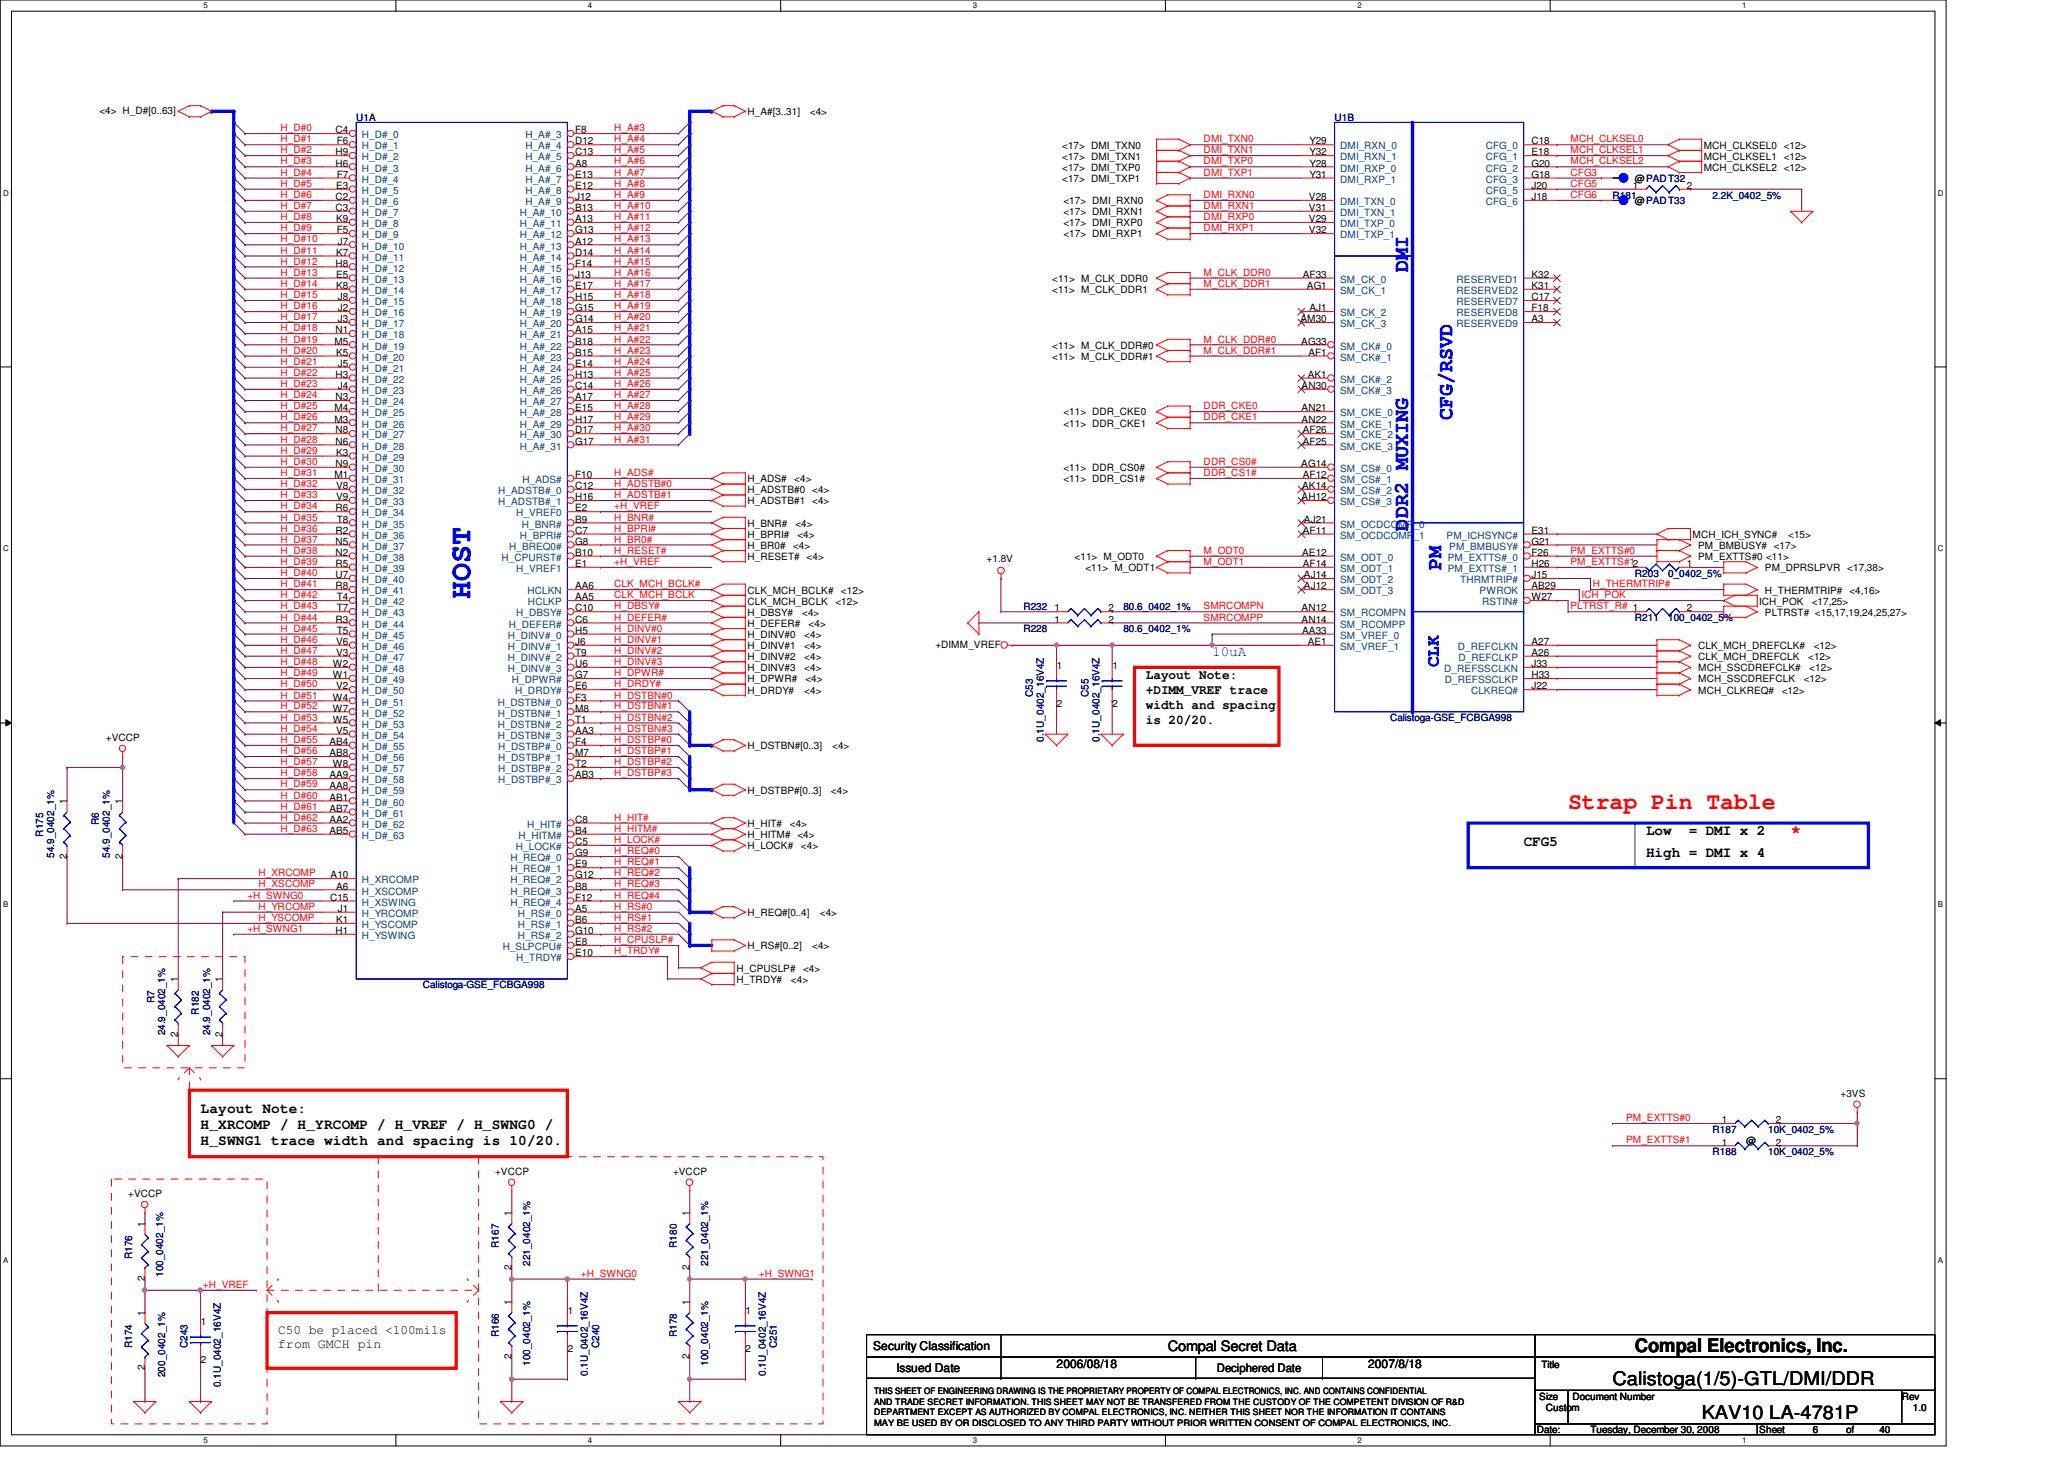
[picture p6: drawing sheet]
<svg xmlns="http://www.w3.org/2000/svg" width="297mm" height="210mm" viewBox="0 0 297 210" stroke-linecap="round" stroke-linejoin="round" font-family="sans-serif">
<defs><g id="words">
<text font-size="4.3" fill="#00f" x="67.7" y="86.1" transform="rotate(-90 67.7 86.1)">HOST</text>
<text font-size="3.3" fill="#f00" x="225.7" y="116.4">Strap Pin Table</text>
<g font-size="3" fill="#00f">
<text x="202.6" y="39.2" transform="rotate(-90 202.6 39.2)">DMI</text>
<text x="209" y="60.5" transform="rotate(-90 209 60.5)">CFG/RSVD</text>
<text x="202.6" y="76.3" transform="rotate(-90 202.6 76.3)">DDR2 MUXING</text>
<text x="207.5" y="82" transform="rotate(-90 207.5 82)">PM</text>
</g>
<g font-size="2.7">
<text x="235.3" y="194.6">Compal Electronics, Inc.</text>
<text x="232.1" y="199.3">Calistoga(1/5)-GTL/DMI/DDR</text>
<text x="244.9" y="204.1">KAV10 LA-4781P</text>
</g>
<text font-size="2.5" fill="#00f" x="207" y="96" transform="rotate(-90 207 96)">CLK</text>
<text font-size="2.5" fill="#f00" x="257.7" y="120.5">*</text>
<text font-size="2.1" fill="#00f" x="174.5" y="94.4">10uA</text>
<g font-size="2.1">
<text x="219.3" y="121.7">CFG5</text>
<text x="236.9" y="120.1">Low</text>
<text x="236.9" y="123.3">High = DMI x 4</text>
<text x="243" y="120.1">= DMI x 2</text>
<text x="28.9" y="160.1">Layout Note:</text>
<text x="28.9" y="162.4">H_XRCOMP / H_YRCOMP / H_VREF / H_SWNG0 /</text>
<text x="28.9" y="164.8">H_SWNG1 trace width and spacing is 10/20.</text>
<text x="168.1" y="194.4">Compal Secret Data</text>
</g>
<g font-size="1.9">
<text x="164.9" y="97.6">Layout Note:</text>
<text x="164.9" y="99.8">+DIMM_VREF trace</text>
<text x="164.9" y="102">width and spacing</text>
<text x="164.9" y="104.2">is 20/20.</text>
<text x="40" y="191.9">C50 be placed &lt;100mils</text>
<text x="40" y="193.9">from GMCH pin</text>
</g>
<g font-size="1.7">
<text x="125.7" y="194.3">Security Classification</text>
<text x="129" y="197.3">Issued Date</text>
<text x="152.1" y="196.8">2006/08/18</text>
<text x="175.1" y="197.4">Deciphered Date</text>
<text x="196.9" y="196.8">2007/8/18</text>
</g>
<g font-size="1.4">
<text x="14.3" y="16.4">&lt;4&gt; H_D#[0..63]</text>
<text x="107.6" y="16.6">H_A#[3..31]</text>
<text x="116.5" y="16.6">&lt;4&gt;</text>
<text x="48.3" y="19.2">C4</text>
<text x="48.3" y="22.4">H9</text>
<text x="48.3" y="24">H6</text>
<text x="48.5" y="20.8">F6</text>
<text x="82.8" y="19.2">F8</text>
<text x="82.8" y="20.8">D12</text>
<text x="82.8" y="22.4">C13</text>
<text x="82.8" y="24">A8</text>
<text x="152.9" y="21.4">&lt;17&gt; DMI_TXN0</text>
<text x="152.9" y="23">&lt;17&gt; DMI_TXN1</text>
<text x="188.5" y="20.8">Y29</text>
<text x="188.5" y="22.4">Y32</text>
<text x="188.5" y="24">Y28</text>
<text x="220.4" y="20.8">C18</text>
<text x="220.4" y="22.4">E18</text>
<text x="220.4" y="24">G20</text>
<text x="245.2" y="21.4">MCH_CLKSEL0 &lt;12&gt;</text>
<text x="245.2" y="23">MCH_CLKSEL1 &lt;12&gt;</text>
<text x="48.3" y="28.8">C2</text>
<text x="48.4" y="27.2">E3</text>
<text x="48.5" y="25.6">F7</text>
<text x="82.8" y="25.6">E13</text>
<text x="82.8" y="27.2">E12</text>
<text x="82.8" y="28.8">J12</text>
<text x="152.9" y="24.6">&lt;17&gt; DMI_TXP0</text>
<text x="152.9" y="26.2">&lt;17&gt; DMI_TXP1</text>
<text x="153" y="29.4">&lt;17&gt; DMI_RXN0</text>
<text x="188.4" y="28.8">V28</text>
<text x="188.5" y="25.6">Y31</text>
<text x="220.4" y="27.2">J20</text>
<text x="220.4" y="28.8">J18</text>
<text x="220.4" y="25.6">G18</text>
<text x="235" y="27.2">1</text>
<text x="235.3" y="26.2">@PADT32</text>
<text x="235.3" y="29.4">@PADT33</text>
<text x="242.8" y="27.2">2</text>
<text x="245.2" y="24.6">MCH_CLKSEL2 &lt;12&gt;</text>
<text x="48.3" y="30.4">C3</text>
<text x="48.4" y="32">K9</text>
<text x="48.5" y="33.6">F5</text>
<text x="48.6" y="35.2">J7</text>
<text x="82.8" y="30.4">B13</text>
<text x="82.8" y="32">A13</text>
<text x="82.8" y="33.6">G13</text>
<text x="82.8" y="35.2">A12</text>
<text x="153" y="31">&lt;17&gt; DMI_RXN1</text>
<text x="153" y="32.6">&lt;17&gt; DMI_RXP0</text>
<text x="153" y="34.2">&lt;17&gt; DMI_RXP1</text>
<text x="188.4" y="30.4">V31</text>
<text x="188.4" y="32">V29</text>
<text x="188.4" y="33.6">V32</text>
<text x="48.3" y="38.4">H8</text>
<text x="48.4" y="36.8">K7</text>
<text x="48.4" y="40">E5</text>
<text x="48.4" y="41.6">K8</text>
<text x="82.8" y="36.8">D14</text>
<text x="82.8" y="38.4">F14</text>
<text x="82.8" y="40">J13</text>
<text x="82.8" y="41.6">E17</text>
<text x="151.4" y="40.6">&lt;11&gt; M_CLK_DDR0</text>
<text x="187.5" y="40">AF33</text>
<text x="188.1" y="41.6">AG1</text>
<text x="220.4" y="40">K32</text>
<text x="220.4" y="41.6">K31</text>
<text x="48.3" y="48">N1</text>
<text x="48.6" y="43.2">J8</text>
<text x="48.6" y="44.8">J2</text>
<text x="48.6" y="46.4">J3</text>
<text x="82.8" y="43.2">H15</text>
<text x="82.8" y="44.8">G15</text>
<text x="82.8" y="46.4">G14</text>
<text x="82.8" y="48">A15</text>
<text x="151.4" y="42.2">&lt;11&gt; M_CLK_DDR1</text>
<text x="187.2" y="46.4">AM30</text>
<text x="188.5" y="44.8">AJ1</text>
<text x="220.4" y="44.8">F18</text>
<text x="220.4" y="46.4">A3</text>
<text x="220.4" y="43.2">C17</text>
<text x="48.1" y="49.6">M5</text>
<text x="48.4" y="51.2">K5</text>
<text x="48.6" y="52.8">J5</text>
<text x="82.8" y="49.6">B18</text>
<text x="82.8" y="51.2">B15</text>
<text x="82.8" y="52.8">E14</text>
<text x="151.4" y="50.2">&lt;11&gt; M_CLK_DDR#0</text>
<text x="151.4" y="51.8">&lt;11&gt; M_CLK_DDR#1</text>
<text x="187.3" y="49.6">AG33</text>
<text x="188.3" y="51.2">AF1</text>
<text x="48.1" y="59.2">M4</text>
<text x="48.3" y="54.4">H3</text>
<text x="48.3" y="57.6">N3</text>
<text x="48.6" y="56">J4</text>
<text x="82.8" y="54.4">H13</text>
<text x="82.8" y="56">C14</text>
<text x="82.8" y="57.6">A17</text>
<text x="82.8" y="59.2">E15</text>
<text x="153" y="59.8">&lt;11&gt; DDR_CKE0</text>
<text x="187.3" y="56">AN30</text>
<text x="187.3" y="59.2">AN21</text>
<text x="188.2" y="54.4">AK1</text>
<text x="48.1" y="60.8">M3</text>
<text x="48.3" y="62.4">N8</text>
<text x="48.3" y="64">N6</text>
<text x="48.4" y="65.6">K3</text>
<text x="82.8" y="60.8">H17</text>
<text x="82.8" y="62.4">D17</text>
<text x="82.8" y="64">G17</text>
<text x="153" y="61.4">&lt;11&gt; DDR_CKE1</text>
<text x="187.3" y="60.8">AN22</text>
<text x="187.5" y="62.4">AF26</text>
<text x="187.5" y="64">AF25</text>
<text x="48.1" y="68.8">M1</text>
<text x="48.3" y="67.2">N9</text>
<text x="48.4" y="70.4">V8</text>
<text x="48.4" y="72">V9</text>
<text x="82.8" y="68.8">F10</text>
<text x="82.8" y="70.4">C12</text>
<text x="82.8" y="72">H16</text>
<text x="107.6" y="69.4">H_ADS#</text>
<text x="107.6" y="71">H_ADSTB#0 &lt;4&gt;</text>
<text x="114.3" y="69.4">&lt;4&gt;</text>
<text x="153" y="67.8">&lt;11&gt; DDR_CS0#</text>
<text x="153" y="69.4">&lt;11&gt; DDR_CS1#</text>
<text x="187.3" y="67.2">AG14</text>
<text x="187.3" y="72">AH12</text>
<text x="187.4" y="70.4">AK14</text>
<text x="187.5" y="68.8">AF12</text>
<text x="48.3" y="73.6">R6</text>
<text x="48.3" y="76.8">R2</text>
<text x="48.5" y="75.2">T8</text>
<text x="82.8" y="73.6">E2</text>
<text x="82.8" y="75.2">B9</text>
<text x="82.8" y="76.8">C7</text>
<text x="107.6" y="72.6">H_ADSTB#1 &lt;4&gt;</text>
<text x="107.6" y="75.8">H_BNR#</text>
<text x="107.6" y="77.4">H_BPRI#</text>
<text x="114.5" y="75.8">&lt;4&gt;</text>
<text x="114.8" y="77.4">&lt;4&gt;</text>
<text x="187.5" y="76.8">AF11</text>
<text x="187.7" y="75.2">AJ21</text>
<text x="220.4" y="76.8">E31</text>
<text x="243.6" y="77.4">MCH_ICH_SYNC#</text>
<text x="257.3" y="77.4">&lt;15&gt;</text>
<text x="48.3" y="78.4">N5</text>
<text x="48.3" y="80">N2</text>
<text x="48.3" y="81.6">R5</text>
<text x="48.3" y="83.2">U7</text>
<text x="82.8" y="78.4">G8</text>
<text x="82.8" y="80">B10</text>
<text x="82.8" y="81.6">E1</text>
<text x="107.6" y="80.6">H_RESET# &lt;4&gt;</text>
<text x="107.6" y="79">H_BR0#</text>
<text x="114.1" y="79">&lt;4&gt;</text>
<text x="142" y="80.9">+1.8V</text>
<text x="154.6" y="80.6">&lt;11&gt; M_ODT0</text>
<text x="156.2" y="82.2">&lt;11&gt; M_ODT1</text>
<text x="187.4" y="80">AE12</text>
<text x="187.5" y="81.6">AF14</text>
<text x="187.7" y="83.2">AJ14</text>
<text x="220.4" y="83.2">J15</text>
<text x="220.4" y="78.4">G21</text>
<text x="220.4" y="80">F26</text>
<text x="220.4" y="81.6">H26</text>
<text x="242.8" y="81.6">1</text>
<text x="244.4" y="79">PM_BMBUSY# &lt;17&gt;</text>
<text x="244.4" y="80.6">PM_EXTTS#0 &lt;11&gt;</text>
<text x="254" y="82.2">PM_DPRSLPVR &lt;17,38&gt;</text>
<text x="48.3" y="84.8">R8</text>
<text x="48.3" y="89.6">R3</text>
<text x="48.5" y="86.4">T4</text>
<text x="48.5" y="88">T7</text>
<text x="82.8" y="84.8">AA6</text>
<text x="82.8" y="86.4">AA5</text>
<text x="82.8" y="88">C10</text>
<text x="82.8" y="89.6">C6</text>
<text x="107.6" y="85.4">CLK_MCH_BCLK#</text>
<text x="107.6" y="87">CLK_MCH_BCLK</text>
<text x="107.6" y="88.6">H_DBSY#</text>
<text x="115.4" y="88.6">&lt;4&gt;</text>
<text x="120.2" y="87">&lt;12&gt;</text>
<text x="121" y="85.4">&lt;12&gt;</text>
<text x="151.8" y="88">1</text>
<text x="151.8" y="89.6">1</text>
<text x="159.6" y="88">2</text>
<text x="159.6" y="89.6">2</text>
<text x="187.3" y="88">AN12</text>
<text x="187.3" y="89.6">AN14</text>
<text x="187.7" y="84.8">AJ12</text>
<text x="220.4" y="84.8">AB29</text>
<text x="220.4" y="86.4">W27</text>
<text x="242.8" y="88">2</text>
<text x="253.2" y="87">ICH_POK</text>
<text x="254" y="88.6">PLTRST# &lt;15,17,19,24,25,27&gt;</text>
<text x="254" y="85.4">H_THERMTRIP# &lt;4,16&gt;</text>
<text x="260.7" y="87">&lt;17,25&gt;</text>
<text x="47.9" y="96">W2</text>
<text x="48.4" y="92.8">V6</text>
<text x="48.4" y="94.4">V3</text>
<text x="48.5" y="91.2">T5</text>
<text x="82.8" y="91.2">H5</text>
<text x="82.8" y="92.8">J6</text>
<text x="82.8" y="94.4">T9</text>
<text x="82.8" y="96">U6</text>
<text x="107.6" y="90.2">H_DEFER#</text>
<text x="107.6" y="91.8">H_DINV#0</text>
<text x="107.6" y="93.4">H_DINV#1</text>
<text x="107.6" y="95">H_DINV#2</text>
<text x="115.7" y="91.8">&lt;4&gt;</text>
<text x="115.7" y="93.4">&lt;4&gt;</text>
<text x="115.7" y="95">&lt;4&gt;</text>
<text x="116.4" y="90.2">&lt;4&gt;</text>
<text x="134.6" y="93.2">+DIMM_VREF</text>
<text x="187.4" y="91.2">AA33</text>
<text x="188.2" y="92.8">AE1</text>
<text x="220.4" y="92.8">A27</text>
<text x="220.4" y="94.4">A26</text>
<text x="220.4" y="96">J33</text>
<text x="244.4" y="93.4">CLK_MCH_DREFCLK#</text>
<text x="244.4" y="95">CLK_MCH_DREFCLK</text>
<text x="260.2" y="95">&lt;12&gt;</text>
<text x="261" y="93.4">&lt;12&gt;</text>
<text x="47.9" y="97.6">W1</text>
<text x="47.9" y="100.8">W4</text>
<text x="48.4" y="99.2">V2</text>
<text x="82.8" y="97.6">G7</text>
<text x="82.8" y="99.2">E6</text>
<text x="82.8" y="100.8">F3</text>
<text x="107.6" y="96.6">H_DINV#3</text>
<text x="107.6" y="98.2">H_DPWR#</text>
<text x="107.6" y="99.8">H_DRDY#</text>
<text x="115.7" y="96.6">&lt;4&gt;</text>
<text x="115.7" y="99.8">&lt;4&gt;</text>
<text x="115.9" y="98.2">&lt;4&gt;</text>
<text x="152.1" y="96.2">1</text>
<text x="152.1" y="101.7">2</text>
<text x="160.1" y="96.2">1</text>
<text x="160.1" y="101.7">2</text>
<text x="220.4" y="97.6">H33</text>
<text x="220.4" y="99.2">J22</text>
<text x="244.4" y="96.6">MCH_SSCDREFCLK#</text>
<text x="244.4" y="98.2">MCH_SSCDREFCLK</text>
<text x="244.4" y="99.8">MCH_CLKREQ#</text>
<text x="256.4" y="99.8">&lt;12&gt;</text>
<text x="259.6" y="98.2">&lt;12&gt;</text>
<text x="260.4" y="96.6">&lt;12&gt;</text>
<text x="15.2" y="106.6">+VCCP</text>
<text x="47.4" y="107.2">AB4</text>
<text x="47.9" y="102.4">W7</text>
<text x="47.9" y="104">W5</text>
<text x="48.4" y="105.6">V5</text>
<text x="82.8" y="102.4">M8</text>
<text x="82.8" y="104">T1</text>
<text x="82.8" y="105.6">AA3</text>
<text x="82.8" y="107.2">F4</text>
<text x="107.6" y="107.8">H_DSTBN#[0..3]</text>
<text x="119.8" y="107.8">&lt;4&gt;</text>
<text x="47.4" y="108.8">AB8</text>
<text x="47.4" y="112">AA9</text>
<text x="47.4" y="113.6">AA8</text>
<text x="47.9" y="110.4">W8</text>
<text x="82.8" y="108.8">M7</text>
<text x="82.8" y="110.4">T2</text>
<text x="82.8" y="112">AB3</text>
<text x="9.6" y="115.7" transform="rotate(-90 9.6 115.7)">1</text>
<text x="17.6" y="115.7" transform="rotate(-90 17.6 115.7)">1</text>
<text x="47.4" y="115.2">AB1</text>
<text x="47.4" y="116.8">AB7</text>
<text x="47.4" y="118.4">AA2</text>
<text x="47.4" y="120">AB5</text>
<text x="82.8" y="118.4">C8</text>
<text x="82.8" y="120">B4</text>
<text x="107.6" y="114.2">H_DSTBP#[0..3]</text>
<text x="107.6" y="119">H_HIT#</text>
<text x="113.7" y="119">&lt;4&gt;</text>
<text x="119.6" y="114.2">&lt;4&gt;</text>
<text x="9.6" y="123.5" transform="rotate(-90 9.6 123.5)">2</text>
<text x="17.6" y="123.5" transform="rotate(-90 17.6 123.5)">2</text>
<text x="82.8" y="121.6">C5</text>
<text x="82.8" y="123.2">G9</text>
<text x="82.8" y="124.8">E9</text>
<text x="107.6" y="120.6">H_HITM# &lt;4&gt;</text>
<text x="107.6" y="122.2">H_LOCK#</text>
<text x="115.3" y="122.2">&lt;4&gt;</text>
<text x="47.5" y="129.6">C15</text>
<text x="47.6" y="126.4">A10</text>
<text x="48.4" y="128">A6</text>
<text x="48.6" y="131.2">J1</text>
<text x="82.8" y="126.4">G12</text>
<text x="82.8" y="128">B8</text>
<text x="82.8" y="129.6">F12</text>
<text x="82.8" y="131.2">A5</text>
<text x="107.6" y="131.8">H_REQ#[0..4]</text>
<text x="118" y="131.8">&lt;4&gt;</text>
<text x="48.3" y="134.4">H1</text>
<text x="48.4" y="132.8">K1</text>
<text x="82.8" y="132.8">B6</text>
<text x="82.8" y="134.4">G10</text>
<text x="82.8" y="136">E8</text>
<text x="82.8" y="137.6">E10</text>
<text x="107.6" y="136.6">H_RS#[0..2]</text>
<text x="116.9" y="136.6">&lt;4&gt;</text>
<text x="25.6" y="141.3" transform="rotate(-90 25.6 141.3)">1</text>
<text x="32" y="141.3" transform="rotate(-90 32 141.3)">1</text>
<text x="106" y="139.8">H_CPUSLP#</text>
<text x="106" y="141.4">H_TRDY#</text>
<text x="113.8" y="141.4">&lt;4&gt;</text>
<text x="115.6" y="139.8">&lt;4&gt;</text>
<text x="25.6" y="149.1" transform="rotate(-90 25.6 149.1)">2</text>
<text x="32" y="149.1" transform="rotate(-90 32 149.1)">2</text>
<text x="247.8" y="161.6">1</text>
<text x="255.6" y="161.6">2</text>
<text x="264.9" y="157.9">+3VS</text>
<text x="247.8" y="164.8">1</text>
<text x="251.3" y="164.6">@</text>
<text x="255.6" y="164.8">2</text>
<text x="18.5" y="172.3">+VCCP</text>
<text x="71.2" y="169.1">+VCCP</text>
<text x="96.9" y="169.1">+VCCP</text>
<text x="20.8" y="176.5" transform="rotate(-90 20.8 176.5)">1</text>
<text x="73.6" y="174.9" transform="rotate(-90 73.6 174.9)">1</text>
<text x="99.2" y="174.9" transform="rotate(-90 99.2 174.9)">1</text>
<text x="20.8" y="184.3" transform="rotate(-90 20.8 184.3)">2</text>
<text x="73.6" y="182.8" transform="rotate(-90 73.6 182.8)">2</text>
<text x="99.2" y="182.8" transform="rotate(-90 99.2 182.8)">2</text>
<text x="20.8" y="189.3" transform="rotate(-90 20.8 189.3)">1</text>
<text x="28.9" y="190.6">1</text>
<text x="73.6" y="187.7" transform="rotate(-90 73.6 187.7)">1</text>
<text x="81.7" y="189">1</text>
<text x="99.2" y="187.7" transform="rotate(-90 99.2 187.7)">1</text>
<text x="107.3" y="189">1</text>
<text x="20.8" y="197.1" transform="rotate(-90 20.8 197.1)">2</text>
<text x="28.9" y="196.1">2</text>
<text x="73.6" y="195.5" transform="rotate(-90 73.6 195.5)">2</text>
<text x="81.7" y="194.5">2</text>
<text x="99.2" y="195.5" transform="rotate(-90 99.2 195.5)">2</text>
<text x="107.3" y="194.5">2</text>
<text x="221.8" y="196.8">Title</text>
<text x="221.5" y="201.4">Size</text>
<text x="222.5" y="203">Custom</text>
<text x="226.3" y="201.4">Document Number</text>
<text x="273.7" y="201.4">Rev</text>
<text x="275.3" y="203">1.0</text>
<text x="221.2" y="206.2">Date:</text>
<text x="228.9" y="206.2">Tuesday, December 30, 2008</text>
<text x="253.2" y="206.2">Sheet</text>
<text x="260.9" y="206.2">6</text>
<text x="265.7" y="206.2">of</text>
<text x="270.5" y="206.2">40</text>
</g>
<g font-size="1.4" fill="#000080">
<text x="51.3" y="17.4">U1A</text>
<text x="192.1" y="17.4">U1B</text>
<text x="232.1" y="28.6">R181</text>
<text x="246.5" y="28.6">2.2K_0402_5%</text>
<text x="235.3" y="83">R203</text>
<text x="240.1" y="83">0_0402_5%</text>
<text x="147.3" y="87.8">R232</text>
<text x="161.7" y="87.8">80.6_0402_1%</text>
<text x="235.3" y="89.4">R211</text>
<text x="240.1" y="89.4">100_0402_5%</text>
<text x="147.3" y="91">R228</text>
<text x="161.7" y="91">80.6_0402_1%</text>
<text x="148.6" y="100.3" transform="rotate(-90 148.6 100.3)">C53</text>
<text x="156.6" y="100.3" transform="rotate(-90 156.6 100.3)">C55</text>
<text x="150.2" y="106.7" transform="rotate(-90 150.2 106.7)">0.1U_0402_16V4Z</text>
<text x="158.2" y="106.7" transform="rotate(-90 158.2 106.7)">0.1U_0402_16V4Z</text>
<text x="200.1" y="103.8">Calistoga-GSE_FCBGA998</text>
<text x="14.2" y="118.7" transform="rotate(-90 14.2 118.7)">R6</text>
<text x="6.2" y="120.4" transform="rotate(-90 6.2 120.4)">R175</text>
<text x="7.8" y="123.4" transform="rotate(-90 7.8 123.4)">54.9_0402_1%</text>
<text x="15.8" y="123.4" transform="rotate(-90 15.8 123.4)">54.9_0402_1%</text>
<text x="60.9" y="142.2">Calistoga-GSE_FCBGA998</text>
<text x="22.2" y="144.4" transform="rotate(-90 22.2 144.4)">R7</text>
<text x="23.8" y="149" transform="rotate(-90 23.8 149)">24.9_0402_1%</text>
<text x="28.6" y="146" transform="rotate(-90 28.6 146)">R182</text>
<text x="30.2" y="149" transform="rotate(-90 30.2 149)">24.9_0402_1%</text>
<text x="246.5" y="166.2">R188</text>
<text x="246.5" y="163">R187</text>
<text x="254.5" y="166.2">10K_0402_5%</text>
<text x="254.5" y="163">10K_0402_5%</text>
<text x="71.8" y="179.5" transform="rotate(-90 71.8 179.5)">R167</text>
<text x="97.4" y="179.5" transform="rotate(-90 97.4 179.5)">R180</text>
<text x="19" y="181.1" transform="rotate(-90 19 181.1)">R176</text>
<text x="23.5" y="183.7" transform="rotate(-90 23.5 183.7)">100_0402_1%</text>
<text x="76.3" y="182.1" transform="rotate(-90 76.3 182.1)">221_0402_1%</text>
<text x="101.9" y="182.1" transform="rotate(-90 101.9 182.1)">221_0402_1%</text>
<text x="19" y="194" transform="rotate(-90 19 194)">R174</text>
<text x="27" y="194" transform="rotate(-90 27 194)">C243</text>
<text x="71.8" y="192.4" transform="rotate(-90 71.8 192.4)">R166</text>
<text x="76.3" y="196.5" transform="rotate(-90 76.3 196.5)">100_0402_1%</text>
<text x="84.6" y="198" transform="rotate(-90 84.6 198)">0.1U_0402_16V4Z</text>
<text x="86.2" y="194" transform="rotate(-90 86.2 194)">C240</text>
<text x="97.4" y="192.4" transform="rotate(-90 97.4 192.4)">R178</text>
<text x="101.9" y="196.5" transform="rotate(-90 101.9 196.5)">100_0402_1%</text>
<text x="110.2" y="198" transform="rotate(-90 110.2 198)">0.1U_0402_16V4Z</text>
<text x="111.8" y="194" transform="rotate(-90 111.8 194)">C251</text>
<text x="23.8" y="198.1" transform="rotate(-90 23.8 198.1)">200_0402_1%</text>
<text x="31.8" y="199.6" transform="rotate(-90 31.8 199.6)">0.1U_0402_16V4Z</text>
</g>
<g font-size="1.4" fill="#f00">
<text x="40.4" y="22.1">H_D#2</text>
<text x="40.4" y="20.5">H_D#1</text>
<text x="40.4" y="18.9">H_D#0</text>
<text x="40.4" y="23.7">H_D#3</text>
<text x="88.4" y="18.9">H_A#3</text>
<text x="88.4" y="20.5">H_A#4</text>
<text x="88.4" y="22.1">H_A#5</text>
<text x="88.4" y="23.7">H_A#6</text>
<text x="173.2" y="23.7">DMI_TXP0</text>
<text x="173.2" y="20.5">DMI_TXN0</text>
<text x="173.2" y="22.1">DMI_TXN1</text>
<text x="226" y="20.5">MCH_CLKSEL0</text>
<text x="226" y="22.1">MCH_CLKSEL1</text>
<text x="226" y="23.7">MCH_CLKSEL2</text>
<text x="40.4" y="26.9">H_D#5</text>
<text x="40.4" y="25.3">H_D#4</text>
<text x="40.4" y="28.5">H_D#6</text>
<text x="88.4" y="25.3">H_A#7</text>
<text x="88.4" y="26.9">H_A#8</text>
<text x="88.4" y="28.5">H_A#9</text>
<text x="173.2" y="25.3">DMI_TXP1</text>
<text x="173.2" y="28.5">DMI_RXN0</text>
<text x="226" y="26.9">CFG5</text>
<text x="226" y="25.3">CFG3</text>
<text x="226" y="28.5">CFG6</text>
<text x="40.4" y="30.1">H_D#7</text>
<text x="40.4" y="34.9">H_D#10</text>
<text x="40.4" y="31.7">H_D#8</text>
<text x="40.4" y="33.3">H_D#9</text>
<text x="88.4" y="31.7">H_A#11</text>
<text x="88.4" y="33.3">H_A#12</text>
<text x="88.4" y="30.1">H_A#10</text>
<text x="88.4" y="34.9">H_A#13</text>
<text x="173.2" y="31.7">DMI_RXP0</text>
<text x="173.2" y="33.3">DMI_RXP1</text>
<text x="173.2" y="30.1">DMI_RXN1</text>
<text x="40.4" y="41.3">H_D#14</text>
<text x="40.4" y="38.1">H_D#12</text>
<text x="40.4" y="36.5">H_D#11</text>
<text x="40.4" y="39.7">H_D#13</text>
<text x="88.4" y="38.1">H_A#15</text>
<text x="88.4" y="36.5">H_A#14</text>
<text x="88.4" y="41.3">H_A#17</text>
<text x="88.4" y="39.7">H_A#16</text>
<text x="173.2" y="41.3">M_CLK_DDR1</text>
<text x="173.2" y="39.7">M_CLK_DDR0</text>
<text x="40.4" y="46.1">H_D#17</text>
<text x="40.4" y="47.7">H_D#18</text>
<text x="40.4" y="42.9">H_D#15</text>
<text x="40.4" y="44.5">H_D#16</text>
<text x="88.4" y="46.1">H_A#20</text>
<text x="88.4" y="42.9">H_A#18</text>
<text x="88.4" y="47.7">H_A#21</text>
<text x="88.4" y="44.5">H_A#19</text>
<text x="40.4" y="50.9">H_D#20</text>
<text x="40.4" y="49.3">H_D#19</text>
<text x="40.4" y="52.5">H_D#21</text>
<text x="88.4" y="49.3">H_A#22</text>
<text x="88.4" y="50.9">H_A#23</text>
<text x="88.4" y="52.5">H_A#24</text>
<text x="173.2" y="49.3">M_CLK_DDR#0</text>
<text x="173.2" y="50.9">M_CLK_DDR#1</text>
<text x="40.4" y="58.9">H_D#25</text>
<text x="40.4" y="57.3">H_D#24</text>
<text x="40.4" y="54.1">H_D#22</text>
<text x="40.4" y="55.7">H_D#23</text>
<text x="88.4" y="57.3">H_A#27</text>
<text x="88.4" y="55.7">H_A#26</text>
<text x="88.4" y="54.1">H_A#25</text>
<text x="88.4" y="58.9">H_A#28</text>
<text x="173.2" y="58.9">DDR_CKE0</text>
<text x="40.4" y="62.1">H_D#27</text>
<text x="40.4" y="60.5">H_D#26</text>
<text x="40.4" y="63.7">H_D#28</text>
<text x="40.4" y="65.3">H_D#29</text>
<text x="88.4" y="63.7">H_A#31</text>
<text x="88.4" y="60.5">H_A#29</text>
<text x="88.4" y="62.1">H_A#30</text>
<text x="173.2" y="60.5">DDR_CKE1</text>
<text x="40.4" y="71.7">H_D#33</text>
<text x="40.4" y="66.9">H_D#30</text>
<text x="40.4" y="70.1">H_D#32</text>
<text x="40.4" y="68.5">H_D#31</text>
<text x="88.4" y="68.5">H_ADS#</text>
<text x="88.4" y="71.7">H_ADSTB#1</text>
<text x="88.4" y="70.1">H_ADSTB#0</text>
<text x="173.2" y="68.5">DDR_CS1#</text>
<text x="173.2" y="66.9">DDR_CS0#</text>
<text x="40.4" y="76.5">H_D#36</text>
<text x="40.4" y="73.3">H_D#34</text>
<text x="40.4" y="74.9">H_D#35</text>
<text x="88.4" y="73.3">+H_VREF</text>
<text x="88.4" y="74.9">H_BNR#</text>
<text x="88.4" y="76.5">H_BPRI#</text>
<text x="40.4" y="78.1">H_D#37</text>
<text x="40.4" y="82.9">H_D#40</text>
<text x="40.4" y="81.3">H_D#39</text>
<text x="40.4" y="79.7">H_D#38</text>
<text x="88.4" y="81.3">+H_VREF</text>
<text x="88.4" y="79.7">H_RESET#</text>
<text x="88.4" y="78.1">H_BR0#</text>
<text x="173.2" y="81.3">M_ODT1</text>
<text x="173.2" y="79.7">M_ODT0</text>
<text x="226" y="79.7">PM_EXTTS#0</text>
<text x="226" y="81.3">PM_EXTTS#12</text>
<text x="40.4" y="86.1">H_D#42</text>
<text x="40.4" y="89.3">H_D#44</text>
<text x="40.4" y="84.5">H_D#41</text>
<text x="40.4" y="87.7">H_D#43</text>
<text x="88.4" y="84.5">CLK_MCH_BCLK#</text>
<text x="88.4" y="86.1">CLK_MCH_BCLK</text>
<text x="88.4" y="87.7">H_DBSY#</text>
<text x="88.4" y="89.3">H_DEFER#</text>
<text x="173.2" y="87.7">SMRCOMPN</text>
<text x="173.2" y="89.3">SMRCOMPP</text>
<text x="226" y="87.7">PLTRST_R# 1</text>
<text x="227.6" y="86.1">ICH_POK</text>
<text x="229.2" y="84.5">H_THERMTRIP#</text>
<text x="40.4" y="92.5">H_D#46</text>
<text x="40.4" y="94.1">H_D#47</text>
<text x="40.4" y="95.7">H_D#48</text>
<text x="40.4" y="90.9">H_D#45</text>
<text x="88.4" y="94.1">H_DINV#2</text>
<text x="88.4" y="90.9">H_DINV#0</text>
<text x="88.4" y="95.7">H_DINV#3</text>
<text x="88.4" y="92.5">H_DINV#1</text>
<text x="40.4" y="97.3">H_D#49</text>
<text x="40.4" y="98.9">H_D#50</text>
<text x="40.4" y="100.5">H_D#51</text>
<text x="88.4" y="97.3">H_DPWR#</text>
<text x="88.4" y="98.9">H_DRDY#</text>
<text x="88.4" y="100.5">H_DSTBN#0</text>
<text x="40.4" y="106.9">H_D#55</text>
<text x="40.4" y="102.1">H_D#52</text>
<text x="40.4" y="105.3">H_D#54</text>
<text x="40.4" y="103.7">H_D#53</text>
<text x="88.4" y="106.9">H_DSTBP#0</text>
<text x="88.4" y="105.3">H_DSTBN#3</text>
<text x="88.4" y="102.1">H_DSTBN#1</text>
<text x="88.4" y="103.7">H_DSTBN#2</text>
<text x="40.4" y="108.5">H_D#56</text>
<text x="40.4" y="113.3">H_D#59</text>
<text x="40.4" y="110.1">H_D#57</text>
<text x="40.4" y="111.7">H_D#58</text>
<text x="88.4" y="110.1">H_DSTBP#2</text>
<text x="88.4" y="111.7">H_DSTBP#3</text>
<text x="88.4" y="108.5">H_DSTBP#1</text>
<text x="40.4" y="119.7">H_D#63</text>
<text x="40.4" y="116.5">H_D#61</text>
<text x="40.4" y="118.1">H_D#62</text>
<text x="40.4" y="114.9">H_D#60</text>
<text x="88.4" y="118.1">H_HIT#</text>
<text x="88.4" y="119.7">H_HITM#</text>
<text x="88.4" y="121.3">H_LOCK#</text>
<text x="88.4" y="122.9">H_REQ#0</text>
<text x="88.4" y="124.5">H_REQ#1</text>
<text x="35.6" y="129.3">+H_SWNG0</text>
<text x="37.2" y="126.1">H_XRCOMP</text>
<text x="37.2" y="127.7">H_XSCOMP</text>
<text x="37.2" y="130.9">H_YRCOMP</text>
<text x="88.4" y="130.9">H_RS#0</text>
<text x="88.4" y="129.3">H_REQ#4</text>
<text x="88.4" y="126.1">H_REQ#2</text>
<text x="88.4" y="127.7">H_REQ#3</text>
<text x="35.6" y="134.1">+H_SWNG1</text>
<text x="37.2" y="132.5">H_YSCOMP</text>
<text x="88.4" y="135.7">H_CPUSLP#</text>
<text x="88.4" y="137.3">H_TRDY#</text>
<text x="88.4" y="134.1">H_RS#2</text>
<text x="88.4" y="132.5">H_RS#1</text>
<text x="234" y="161.3">PM_EXTTS#0</text>
<text x="234" y="164.5">PM_EXTTS#1</text>
<text x="29.2" y="185.3">+H_VREF</text>
<text x="83.6" y="183.7">+H_SWNG0</text>
<text x="109.2" y="183.7">+H_SWNG1</text>
</g>
<g font-size="1.4" fill="#004080">
<text x="52.1" y="19.9">H_D#_0</text>
<text x="52.1" y="21.5">H_D#_1</text>
<text x="52.1" y="23.1">H_D#_2</text>
<text x="75.6" y="19.9">H_A#_3</text>
<text x="75.6" y="21.5">H_A#_4</text>
<text x="75.6" y="23.1">H_A#_5</text>
<text x="192.9" y="21.5">DMI_RXN_0</text>
<text x="192.9" y="23.1">DMI_RXN_1</text>
<text x="213.8" y="21.5">CFG_0</text>
<text x="213.8" y="23.1">CFG_1</text>
<text x="52.1" y="24.7">H_D#_3</text>
<text x="52.1" y="26.3">H_D#_4</text>
<text x="52.1" y="27.9">H_D#_5</text>
<text x="52.1" y="29.5">H_D#_6</text>
<text x="75.6" y="24.7">H_A#_6</text>
<text x="75.6" y="26.3">H_A#_7</text>
<text x="75.6" y="27.9">H_A#_8</text>
<text x="75.6" y="29.5">H_A#_9</text>
<text x="192.9" y="24.7">DMI_RXP_0</text>
<text x="192.9" y="26.3">DMI_RXP_1</text>
<text x="192.9" y="29.5">DMI_TXN_0</text>
<text x="213.8" y="24.7">CFG_2</text>
<text x="213.8" y="27.9">CFG_5</text>
<text x="213.8" y="29.5">CFG_6</text>
<text x="213.8" y="26.3">CFG_3</text>
<text x="52.1" y="31.1">H_D#_7</text>
<text x="52.1" y="32.7">H_D#_8</text>
<text x="52.1" y="34.3">H_D#_9</text>
<text x="52.1" y="35.9">H_D#_10</text>
<text x="74.8" y="31.1">H_A#_10</text>
<text x="74.8" y="32.7">H_A#_11</text>
<text x="74.8" y="34.3">H_A#_12</text>
<text x="74.8" y="35.9">H_A#_13</text>
<text x="192.9" y="31.1">DMI_TXN_1</text>
<text x="192.9" y="32.7">DMI_TXP_0</text>
<text x="192.9" y="34.3">DMI_TXP_1</text>
<text x="52.1" y="37.5">H_D#_11</text>
<text x="52.1" y="39.1">H_D#_12</text>
<text x="52.1" y="40.7">H_D#_13</text>
<text x="74.8" y="37.5">H_A#_14</text>
<text x="74.8" y="39.1">H_A#_15</text>
<text x="74.8" y="40.7">H_A#_16</text>
<text x="192.9" y="40.7">SM_CK_0</text>
<text x="209.6" y="40.7">RESERVED1</text>
<text x="52.1" y="42.3">H_D#_14</text>
<text x="52.1" y="43.9">H_D#_15</text>
<text x="52.1" y="45.5">H_D#_16</text>
<text x="52.1" y="47.1">H_D#_17</text>
<text x="74.8" y="42.3">H_A#_17</text>
<text x="74.8" y="43.9">H_A#_18</text>
<text x="74.8" y="45.5">H_A#_19</text>
<text x="74.8" y="47.1">H_A#_20</text>
<text x="192.9" y="42.3">SM_CK_1</text>
<text x="192.9" y="45.5">SM_CK_2</text>
<text x="192.9" y="47.1">SM_CK_3</text>
<text x="209.6" y="45.5">RESERVED8</text>
<text x="209.6" y="47.1">RESERVED9</text>
<text x="209.6" y="43.9">RESERVED7</text>
<text x="209.6" y="42.3">RESERVED2</text>
<text x="52.1" y="48.7">H_D#_18</text>
<text x="52.1" y="50.3">H_D#_19</text>
<text x="52.1" y="51.9">H_D#_20</text>
<text x="52.1" y="53.5">H_D#_21</text>
<text x="74.8" y="48.7">H_A#_21</text>
<text x="74.8" y="50.3">H_A#_22</text>
<text x="74.8" y="51.9">H_A#_23</text>
<text x="74.8" y="53.5">H_A#_24</text>
<text x="192.9" y="50.3">SM_CK#_0</text>
<text x="192.9" y="51.9">SM_CK#_1</text>
<text x="52.1" y="55.1">H_D#_22</text>
<text x="52.1" y="56.7">H_D#_23</text>
<text x="52.1" y="58.3">H_D#_24</text>
<text x="52.1" y="59.9">H_D#_25</text>
<text x="74.8" y="55.1">H_A#_25</text>
<text x="74.8" y="56.7">H_A#_26</text>
<text x="74.8" y="58.3">H_A#_27</text>
<text x="74.8" y="59.9">H_A#_28</text>
<text x="192.9" y="55.1">SM_CK#_2</text>
<text x="192.9" y="56.7">SM_CK#_3</text>
<text x="192.9" y="59.9">SM_CKE_0</text>
<text x="52.1" y="61.5">H_D#_26</text>
<text x="52.1" y="63.1">H_D#_27</text>
<text x="52.1" y="64.7">H_D#_28</text>
<text x="74.8" y="61.5">H_A#_29</text>
<text x="74.8" y="63.1">H_A#_30</text>
<text x="74.8" y="64.7">H_A#_31</text>
<text x="192.9" y="61.5">SM_CKE_1</text>
<text x="192.9" y="63.1">SM_CKE_2</text>
<text x="192.9" y="64.7">SM_CKE_3</text>
<text x="52.1" y="66.3">H_D#_29</text>
<text x="52.1" y="67.9">H_D#_30</text>
<text x="52.1" y="69.5">H_D#_31</text>
<text x="52.1" y="71.1">H_D#_32</text>
<text x="71.7" y="71.1">H_ADSTB#_0</text>
<text x="75.2" y="69.5">H_ADS#</text>
<text x="192.9" y="67.9">SM_CS#_0</text>
<text x="192.9" y="69.5">SM_CS#_1</text>
<text x="192.9" y="71.1">SM_CS#_2</text>
<text x="52.1" y="72.7">H_D#_33</text>
<text x="52.1" y="74.3">H_D#_34</text>
<text x="52.1" y="75.9">H_D#_35</text>
<text x="52.1" y="77.5">H_D#_36</text>
<text x="71.7" y="72.7">H_ADSTB#_1</text>
<text x="74.3" y="74.3">H_VREF0</text>
<text x="74.8" y="77.5">H_BPRI#</text>
<text x="75.1" y="75.9">H_BNR#</text>
<text x="192.9" y="72.7">SM_CS#_3</text>
<text x="192.9" y="75.9">SM_OCDCOMP_0</text>
<text x="192.9" y="77.5">SM_OCDCOMP_1</text>
<text x="208.2" y="77.5">PM_ICHSYNC#</text>
<text x="52.1" y="79.1">H_D#_37</text>
<text x="52.1" y="80.7">H_D#_38</text>
<text x="52.1" y="82.3">H_D#_39</text>
<text x="52.1" y="83.9">H_D#_40</text>
<text x="72.2" y="80.7">H_CPURST#</text>
<text x="73.3" y="79.1">H_BREQ0#</text>
<text x="74.3" y="82.3">H_VREF1</text>
<text x="192.9" y="80.7">SM_ODT_0</text>
<text x="192.9" y="82.3">SM_ODT_1</text>
<text x="192.9" y="83.9">SM_ODT_2</text>
<text x="208.4" y="80.7">PM_EXTTS#_0</text>
<text x="208.4" y="82.3">PM_EXTTS#_1</text>
<text x="208.6" y="79.1">PM_BMBUSY#</text>
<text x="210.1" y="83.9">THRMTRIP#</text>
<text x="52.1" y="85.5">H_D#_41</text>
<text x="52.1" y="87.1">H_D#_42</text>
<text x="52.1" y="88.7">H_D#_43</text>
<text x="74.3" y="88.7">H_DBSY#</text>
<text x="75.9" y="85.5">HCLKN</text>
<text x="76" y="87.1">HCLKP</text>
<text x="192.9" y="85.5">SM_ODT_3</text>
<text x="192.9" y="88.7">SM_RCOMPN</text>
<text x="212.9" y="85.5">PWROK</text>
<text x="213.3" y="87.1">RSTIN#</text>
<text x="52.1" y="90.3">H_D#_44</text>
<text x="52.1" y="91.9">H_D#_45</text>
<text x="52.1" y="93.5">H_D#_46</text>
<text x="52.1" y="95.1">H_D#_47</text>
<text x="73.1" y="91.9">H_DINV#_0</text>
<text x="73.1" y="93.5">H_DINV#_1</text>
<text x="73.1" y="95.1">H_DINV#_2</text>
<text x="73.2" y="90.3">H_DEFER#</text>
<text x="192.9" y="90.3">SM_RCOMPP</text>
<text x="192.9" y="91.9">SM_VREF_0</text>
<text x="192.9" y="93.5">SM_VREF_1</text>
<text x="209.8" y="93.5">D_REFCLKN</text>
<text x="209.9" y="95.1">D_REFCLKP</text>
<text x="52.1" y="96.7">H_D#_48</text>
<text x="52.1" y="98.3">H_D#_49</text>
<text x="52.1" y="99.9">H_D#_50</text>
<text x="52.1" y="101.5">H_D#_51</text>
<text x="71.6" y="101.5">H_DSTBN#_0</text>
<text x="73.1" y="96.7">H_DINV#_3</text>
<text x="73.7" y="98.3">H_DPWR#</text>
<text x="74.1" y="99.9">H_DRDY#</text>
<text x="207.9" y="96.7">D_REFSSCLKN</text>
<text x="207.9" y="98.3">D_REFSSCLKP</text>
<text x="211.7" y="99.9">CLKREQ#</text>
<text x="52.1" y="103.1">H_D#_52</text>
<text x="52.1" y="104.7">H_D#_53</text>
<text x="52.1" y="106.3">H_D#_54</text>
<text x="52.1" y="107.9">H_D#_55</text>
<text x="71.6" y="103.1">H_DSTBN#_1</text>
<text x="71.6" y="104.7">H_DSTBN#_2</text>
<text x="71.6" y="106.3">H_DSTBN#_3</text>
<text x="71.7" y="107.9">H_DSTBP#_0</text>
<text x="52.1" y="109.5">H_D#_56</text>
<text x="52.1" y="111.1">H_D#_57</text>
<text x="52.1" y="112.7">H_D#_58</text>
<text x="71.7" y="109.5">H_DSTBP#_1</text>
<text x="71.7" y="111.1">H_DSTBP#_2</text>
<text x="71.7" y="112.7">H_DSTBP#_3</text>
<text x="52.1" y="114.3">H_D#_59</text>
<text x="52.1" y="115.9">H_D#_60</text>
<text x="52.1" y="117.5">H_D#_61</text>
<text x="52.1" y="119.1">H_D#_62</text>
<text x="75.9" y="119.1">H_HIT#</text>
<text x="52.1" y="120.7">H_D#_63</text>
<text x="73.4" y="123.9">H_REQ#_0</text>
<text x="73.4" y="125.5">H_REQ#_1</text>
<text x="74.2" y="122.3">H_LOCK#</text>
<text x="74.6" y="120.7">H_HITM#</text>
<text x="52.1" y="127.1">H_XRCOMP</text>
<text x="52.1" y="128.7">H_XSCOMP</text>
<text x="52.1" y="130.3">H_XSWING</text>
<text x="52.1" y="131.9">H_YRCOMP</text>
<text x="73.4" y="127.1">H_REQ#_2</text>
<text x="73.4" y="128.7">H_REQ#_3</text>
<text x="73.4" y="130.3">H_REQ#_4</text>
<text x="74.5" y="131.9">H_RS#_0</text>
<text x="52.1" y="133.5">H_YSCOMP</text>
<text x="52.1" y="135.1">H_YSWING</text>
<text x="72.3" y="136.7">H_SLPCPU#</text>
<text x="74.5" y="133.5">H_RS#_1</text>
<text x="74.5" y="135.1">H_RS#_2</text>
<text x="74.3" y="138.3">H_TRDY#</text>
</g>
<g font-size="1.3">
<text x="125.8" y="203.6">DEPARTMENT EXCEPT AS AUTHORIZED BY COMPAL ELECTRONICS, INC. NEITHER THIS SHEET NOR THE INFORMATION IT CONTAINS</text>
<text x="125.8" y="200.6">THIS SHEET OF ENGINEERING DRAWING IS THE PROPRIETARY PROPERTY OF COMPAL ELECTRONICS, INC. AND CONTAINS CONFIDENTIAL</text>
<text x="125.8" y="202.1">AND TRADE SECRET INFORMATION. THIS SHEET MAY NOT BE TRANSFERED FROM THE CUSTODY OF THE COMPETENT DIVISION OF R&amp;D</text>
<text x="125.8" y="205.1">MAY BE USED BY OR DISCLOSED TO ANY THIRD PARTY WITHOUT PRIOR WRITTEN CONSENT OF COMPAL ELECTRONICS, INC.</text>
</g>
<g font-size="1.1">
<text x="29.3" y="1.1">5</text>
<text x="84.6" y="1.1">4</text>
<text x="140" y="1.1">3</text>
<text x="195.4" y="1.1">2</text>
<text x="250.7" y="1.1">1</text>
<text x=".5" y="28.2">D</text>
<text x="278.9" y="28.2">D</text>
<text x=".5" y="79.3">C</text>
<text x="278.9" y="79.3">C</text>
<text x=".5" y="130.6">B</text>
<text x="278.9" y="130.6">B</text>
<text x=".5" y="181.7">A</text>
<text x="278.9" y="181.7">A</text>
<text x="29.3" y="207.6">5</text>
<text x="84.6" y="207.6">4</text>
<text x="140" y="207.6">3</text>
<text x="195.4" y="207.6">2</text>
<text x="250.7" y="207.6">1</text>
</g>
</g></defs>
<path d="M0 0h280.1v208h-280.1zM1.6 1.6h276.9v204.8h-276.9z" fill="none" stroke="#000" stroke-width=".14"/>
<g fill="#fff">
<path d="M29.3 .2h.6v1.2h-.6z"/>
<path d="M29.3 206.6h.6v1.2h-.6z"/>
</g>
<path d="M57 0v1.6M57 206.4v1.6" fill="none" stroke="#000" stroke-width=".14"/>
<g fill="#fff">
<path d="M84.6 .2h.6v1.2h-.6z"/>
<path d="M84.6 206.6h.6v1.2h-.6z"/>
</g>
<path d="M112.3 0v1.6M112.3 206.4v1.6" fill="none" stroke="#000" stroke-width=".14"/>
<g fill="#fff">
<path d="M140 .2h.6v1.2h-.6z"/>
<path d="M140 206.6h.6v1.2h-.6z"/>
</g>
<path d="M167.7 0v1.6M167.7 206.4v1.6" fill="none" stroke="#000" stroke-width=".14"/>
<g fill="#fff">
<path d="M195.4 .2h.6v1.2h-.6z"/>
<path d="M195.4 206.6h.6v1.2h-.6z"/>
</g>
<path d="M223.1 0v1.6M223.1 206.4v1.6" fill="none" stroke="#000" stroke-width=".14"/>
<g fill="#fff">
<path d="M250.7 .2h.6v1.2h-.6z"/>
<path d="M250.7 206.6h.6v1.2h-.6z"/>
<path d="M.5 27.2h.7v1.2h-.7z"/>
<path d="M278.9 27.2h.8v1.2h-.8z"/>
<path d="M.5 78.4h.7v1.1h-.7z"/>
<path d="M278.9 78.4h.8v1.1h-.8z"/>
</g>
<path d="M0 52.8h1.6M278.5 52.8h1.6" fill="none" stroke="#000" stroke-width=".14"/>
<g fill="#fff">
<path d="M.5 129.6h.7v1.2h-.7z"/>
<path d="M278.9 129.6h.7v1.2h-.7z"/>
</g>
<path d="M0 104h1.6M.8 103.5l.8 .5-.8 .4zM278.5 104l.8-.5v.9zM278.5 104h1.6" fill="none" stroke="#000" stroke-width=".14"/>
<path d="M.8 103.5l.8 .5-.8 .4zM278.5 104l.8-.5v.9z" fill="#000"/>
<g fill="#fff">
<path d="M.5 180.8h.7v1.1h-.7z"/>
<path d="M278.9 180.8h.7v1.1h-.7z"/>
</g>
<path d="M0 155.2h1.6M278.5 155.2h1.6" fill="none" stroke="#000" stroke-width=".14"/>
<path d="M30.4 16h3.3" fill="none" stroke="#00f" stroke-width=".47"/>
<circle cx="30.4" cy="16" r=".23" fill="#00f"/>
<path d="M17.6 110.4h.1M17.6 110.4v4.8M25.7 148.8h.1M25.7 148.8v1.6M32 148.8h.1M32 148.8v1.6M99.3 174.4h.1M99.3 171.2v3.2M20.9 185.6h.1M20.9 184v1.6M73.7 184h8M81.7 184h.1" fill="none" stroke="#800040" stroke-width=".14"/>
<circle cx="73.6" cy="184" r=".31" fill="#f0f"/>
<circle cx="73.6" cy="184" r=".31" fill="none" stroke="#f0f" stroke-width=".14"/>
<circle cx="81.6" cy="184" r=".31" fill="#f0f"/>
<circle cx="81.6" cy="184" r=".31" fill="none" stroke="#f0f" stroke-width=".14"/>
<path d="M73.7 174.4h.1M73.7 171.2v3.2M20.9 188.8h.1M28.9 185.6h.1M28.9 185.6h-8v3.2M99.3 187.2h.1M99.3 184v3.2" fill="none" stroke="#800040" stroke-width=".14"/>
<circle cx="20.8" cy="185.6" r=".31" fill="#f0f"/>
<circle cx="20.8" cy="185.6" r=".31" fill="none" stroke="#f0f" stroke-width=".14"/>
<circle cx="28.8" cy="185.6" r=".31" fill="#f0f"/>
<circle cx="28.8" cy="185.6" r=".31" fill="none" stroke="#f0f" stroke-width=".14"/>
<g fill="none" stroke="#800040" stroke-width=".14">
<path d="M35.3 38.4h.1M35.3 22.4h.1M35.3 38.4h11.1M35.3 22.4h11.1M35.3 41.6h.1M35.3 46.4h.1M35.3 41.6h11.1M35.3 46.4h11.1M35.3 78.4h.1M35.3 76.8h.1M35.3 72h.1M35.3 78.4h11.1"/>
<path d="M35.3 76.8h11.1M35.3 72h11.1M35.3 86.4h.1M35.3 86.4h11.1M35.3 107.2h.1M35.3 102.4h.1M35.3 107.2h11.1M35.3 102.4h11.1M17.6 128h.1M17.6 128h28.8M25.7 126.4h.1M25.7 126.4h20.7"/>
<path d="M20.9 176h.1M20.9 174.4v1.6M20.9 196.8v4.8M28.9 190.4h.1M28.9 195.2v6.4M36.9 185.6h.1M36.9 185.6h-8v4.8M107.3 188.8h.1M107.3 184v4.8M20.9 201.6h.1M28.9 201.6h.1"/>
</g>
<path d="M33.7 43.2v1.6" fill="none" stroke="#00f" stroke-width=".47"/>
<circle cx="33.7" cy="43.2" r=".23" fill="#00f"/>
<g fill="none" stroke="#800040" stroke-width=".14">
<path d="M35.3 30.4h.1M35.3 27.2h.1M35.3 25.6h.1M35.3 36.8h.1M35.3 30.4h11.1M35.3 27.2h11.1M35.3 25.6h11.1M35.3 36.8h11.1M35.3 48h.1M35.3 59.2h.1M35.3 43.2h.1M35.3 48h11.1"/>
<path d="M35.3 59.2h11.1M35.3 43.2h11.1M35.3 62.4h.1M35.3 62.4h11.1M35.3 89.6h.1M35.3 89.6h11.1M35.3 105.6h.1M35.3 108.8h.1M35.3 105.6h11.1M35.3 108.8h11.1M32 131.2h.1M32 131.2h14.4"/>
<path d="M32 131.2v9.6M33.7 129.6h.1M33.7 129.6h12.7M73.7 184h.1M73.7 182.4v1.6M99.3 184h17.6M107.3 184h.1M116.9 184h.1"/>
</g>
<circle cx="99.2" cy="184" r=".3" fill="#f0f"/>
<circle cx="99.2" cy="184" r=".3" fill="none" stroke="#f0f" stroke-width=".14"/>
<circle cx="107.2" cy="184" r=".3" fill="#f0f"/>
<circle cx="107.2" cy="184" r=".3" fill="none" stroke="#f0f" stroke-width=".14"/>
<g fill="none" stroke="#800040" stroke-width=".14">
<path d="M35.3 35.2h.1M35.3 20.8h.1M35.3 35.2h11.1M35.3 20.8h11.1M35.3 51.2h.1M35.3 51.2h11.1M35.3 73.6h.1M35.3 73.6h11.1M35.3 84.8h.1M35.3 92.8h.1M35.3 84.8h11.1M35.3 92.8h11.1"/>
<path d="M35.3 116.8h.1M35.3 116.8h11.1M33.7 134.4h.1M33.7 134.4h12.7M35.3 120h.1M35.3 120h11.1M81.7 188.8h.1M81.7 184v4.8M99.3 184h.1M99.3 182.4v1.6"/>
</g>
<path d="M33.7 24v1.6" fill="none" stroke="#00f" stroke-width=".47"/>
<circle cx="33.7" cy="24" r=".23" fill="#00f"/>
<g fill="none" stroke="#800040" stroke-width=".14">
<path d="M35.3 19.2h.1M35.3 19.2h11.1M35.3 32h.1M35.3 28.8h.1M35.3 24h.1M35.3 33.6h.1M35.3 32h11.1M35.3 28.8h11.1M35.3 24h11.1M35.3 33.6h11.1M35.3 49.6h.1M35.3 57.6h.1"/>
<path d="M35.3 54.4h.1M35.3 44.8h.1M35.3 40h.1M35.3 56h.1M35.3 49.6h11.1M35.3 57.6h11.1M35.3 54.4h11.1M35.3 44.8h11.1M35.3 40h11.1M35.3 56h11.1M35.3 60.8h.1M35.3 67.2h.1"/>
<path d="M35.3 64h.1M35.3 75.2h.1M35.3 70.4h.1M35.3 60.8h11.1M35.3 67.2h11.1M35.3 64h11.1M35.3 75.2h11.1M35.3 70.4h11.1M35.3 83.2h.1M35.3 97.6h.1M35.3 99.2h.1M35.3 94.4h.1"/>
<path d="M35.3 83.2h11.1M35.3 97.6h11.1M35.3 99.2h11.1M35.3 94.4h11.1M35.3 113.6h.1M35.3 110.4h.1M35.3 112h.1M35.3 113.6h11.1M35.3 110.4h11.1M35.3 112h11.1M9.6 123.2h.1M9.6 123.2v9.6"/>
<path d="M17.6 123.2h.1M17.6 123.2v4.8M25.7 126.4h.1M25.7 126.4v14.4M73.7 187.2h.1M73.7 184v3.2"/>
</g>
<path d="M33.7 116.8v1.6" fill="none" stroke="#00f" stroke-width=".47"/>
<circle cx="33.7" cy="116.8" r=".23" fill="#00f"/>
<g fill="none" stroke="#800040" stroke-width=".14">
<path d="M86.4 19.2h11.3M97.7 19.2h.1M86.4 20.8h11.3M86.4 22.4h11.3M86.4 24h11.3M86.4 25.6h11.3M86.4 32h11.3M86.4 27.2h11.3M86.4 28.8h11.3M86.4 33.6h11.3M86.4 30.4h11.3M86.4 38.4h11.3"/>
<path d="M86.4 35.2h11.3M86.4 36.8h11.3M97.7 20.8h.1M97.7 22.4h.1M97.7 24h.1M97.7 25.6h.1M97.7 32h.1M97.7 27.2h.1M97.7 28.8h.1M97.7 33.6h.1M97.7 30.4h.1M97.7 38.4h.1"/>
<path d="M97.7 35.2h.1M97.7 36.8h.1M35.3 52.8h.1M35.3 52.8h11.1M86.4 52.8h11.3M86.4 41.6h11.3M86.4 46.4h11.3M86.4 43.2h11.3M86.4 48h11.3M86.4 44.8h11.3M86.4 49.6h11.3M86.4 57.6h11.3"/>
<path d="M86.4 56h11.3M86.4 54.4h11.3M86.4 51.2h11.3M86.4 59.2h11.3M97.7 41.6h.1M97.7 46.4h.1M97.7 43.2h.1M97.7 48h.1M97.7 44.8h.1M97.7 49.6h.1M97.7 57.6h.1M97.7 56h.1"/>
<path d="M97.7 54.4h.1M97.7 51.2h.1M97.7 59.2h.1M97.7 52.8h.1M35.3 65.6h.1M35.3 68.8h.1M35.3 65.6h11.1M35.3 68.8h11.1M86.4 64h11.3M86.4 60.8h11.3M86.4 62.4h11.3M97.7 64h.1"/>
<path d="M97.7 60.8h.1M97.7 62.4h.1M35.3 88h.1M35.3 81.6h.1M35.3 96h.1M35.3 80h.1M35.3 91.2h.1M35.3 88h11.1M35.3 81.6h11.1M35.3 96h11.1M35.3 80h11.1M35.3 91.2h11.1"/>
<path d="M35.3 104h.1M35.3 100.8h.1M35.3 118.4h.1M35.3 115.2h.1M35.3 104h11.1M35.3 100.8h11.1M35.3 118.4h11.1M35.3 115.2h11.1M9.6 132.8h.1M9.6 132.8h36.8M81.7 184h9.6M91.3 184h.1"/>
</g>
<path d="M99.3 16h3.1" fill="none" stroke="#00f" stroke-width=".47"/>
<circle cx="102.4" cy="16" r=".23" fill="#00f"/>
<path d="M86.4 40h11.3M97.7 40h.1" fill="none" stroke="#800040" stroke-width=".14"/>
<path d="M99.3 16v1.6" fill="none" stroke="#00f" stroke-width=".47"/>
<circle cx="99.3" cy="17.6" r=".23" fill="#00f"/>
<path d="M99.3 41.6v1.6" fill="none" stroke="#00f" stroke-width=".47"/>
<circle cx="99.3" cy="43.2" r=".23" fill="#00f"/>
<path d="M99.3 44.8v1.6" fill="none" stroke="#00f" stroke-width=".47"/>
<circle cx="99.3" cy="46.4" r=".23" fill="#00f"/>
<g fill="none" stroke="#800040" stroke-width=".14">
<path d="M86.4 73.6h.1M86.4 78.4h.1M86.4 68.8h16M86.4 72h16M86.4 70.4h16M86.4 73.6h16M86.4 75.2h16M86.4 76.8h16M86.4 78.4h16M102.4 68.8h.1M102.4 72h.1M102.4 70.4h.1"/>
<path d="M102.4 75.2h.1M102.4 76.8h.1M86.4 81.6h.1M86.4 80h.1M86.4 81.6h16M86.4 80h16M86.4 84.8h16M86.4 86.4h16M86.4 88h16M86.4 89.6h16M86.4 94.4h16M86.4 91.2h16"/>
<path d="M86.4 96h16M86.4 92.8h16M86.4 97.6h16M86.4 99.2h16M102.4 84.8h.1M102.4 86.4h.1M102.4 88h.1M102.4 89.6h.1M102.4 94.4h.1M102.4 91.2h.1M102.4 96h.1M102.4 92.8h.1"/>
<path d="M102.4 97.6h.1M102.4 99.2h.1M86.4 107.2h.1M86.4 110.4h.1M86.4 112h.1M86.4 105.6h.1M86.4 108.8h.1M86.4 102.4h.1M86.4 100.8h.1M86.4 104h.1M86.4 107.2h11.3M86.4 110.4h11.3"/>
<path d="M86.4 112h11.3M86.4 105.6h11.3M86.4 108.8h11.3M86.4 102.4h11.3M86.4 100.8h11.3M86.4 104h11.3"/>
</g>
<path d="M99.3 113.6h3.1" fill="none" stroke="#00f" stroke-width=".47"/>
<circle cx="102.4" cy="113.6" r=".23" fill="#00f"/>
<path d="M99.3 107.2h3.1" fill="none" stroke="#00f" stroke-width=".47"/>
<circle cx="102.4" cy="107.2" r=".23" fill="#00f"/>
<path d="M86.4 118.4h16M102.4 118.4h.1M86.4 136h.1M86.4 120h16M86.4 121.6h16M86.4 136h11.3M86.4 137.6h9.7M96.1 137.6h.1M102.4 120h.1M102.4 121.6h.1" fill="none" stroke="#800040" stroke-width=".14"/>
<path d="M99.3 134.4v1.6" fill="none" stroke="#00f" stroke-width=".47"/>
<circle cx="99.3" cy="134.4" r=".23" fill="#00f"/>
<path d="M86.4 131.2h.1M86.4 131.2h11.3" fill="none" stroke="#800040" stroke-width=".14"/>
<path d="M99.3 136h3.1" fill="none" stroke="#00f" stroke-width=".47"/>
<circle cx="99.3" cy="136" r=".23" fill="#00f"/>
<g fill="none" stroke="#800040" stroke-width=".14">
<path d="M86.4 134.4h.1M86.4 132.8h.1M86.4 129.6h.1M86.4 123.2h.1M86.4 126.4h.1M86.4 124.8h.1M86.4 128h.1M86.4 134.4h11.3M86.4 132.8h11.3M86.4 129.6h11.3M86.4 123.2h11.3M86.4 126.4h11.3"/>
<path d="M86.4 124.8h11.3M86.4 128h11.3M96.1 137.6h.1M96.1 137.6v3.2M97.7 136h.1M97.7 139.2h.1M97.7 136v3.2M97.7 139.2h3.2M96.1 140.8h.1M96.1 140.8h4.8"/>
</g>
<path d="M99.3 131.2h3.1" fill="none" stroke="#00f" stroke-width=".47"/>
<circle cx="102.4" cy="131.2" r=".23" fill="#00f"/>
<g fill="none" stroke="#800040" stroke-width=".14">
<path d="M171.3 32h.1M171.3 33.6h.1M171.3 24h.1M171.3 25.6h.1M171.3 28.8h.1M171.3 30.4h.1M171.3 20.8h.1M171.3 22.4h.1M171.3 32h16M171.3 33.6h16M171.3 24h16M171.3 25.6h16"/>
<path d="M171.3 28.8h16M171.3 30.4h16M171.3 20.8h16M171.3 22.4h16M224.1 20.8h.1M224.1 22.4h.1M224.1 24h.1M224.1 24h16M224.1 20.8h16M224.1 22.4h16M171.3 59.2h.1M171.3 41.6h.1"/>
<path d="M171.3 40h.1M171.3 49.6h.1M171.3 51.2h.1M171.3 59.2h16M171.3 41.6h16M171.3 40h16M171.3 49.6h16M171.3 51.2h16M171.3 68.8h.1M171.3 67.2h.1M171.3 60.8h.1M171.3 68.8h16"/>
<path d="M171.3 67.2h16M171.3 60.8h16M224.1 76.8h.1M224.1 78.4h.1M224.1 76.8h14.4M224.1 78.4h14.4M140.9 89.6h.1M140.9 89.6h11.2M144.1 83.2h.1M144.1 88h.1M144.1 83.2v4.8M144.1 88h8"/>
<path d="M160.1 88h.1M160.1 89.6h.1M160.1 88h27.2M160.1 89.6h27.2M171.3 81.6h.1M171.3 80h.1M171.3 81.6h16M171.3 80h16M224.1 92.8h.1M224.1 94.4h.1M224.1 97.6h.1M224.1 96h.1"/>
<path d="M224.1 99.2h.1M224.1 80h.1M224.1 86.4h.1M224.1 80h14.4M224.1 92.8h14.4M224.1 94.4h14.4M224.1 97.6h14.4M224.1 96h14.4M224.1 99.2h14.4M224.1 86.4h1.6M256.1 161.6h.1M256.1 161.6h11.2"/>
</g>
<circle cx="267.2" cy="161.6" r=".31" fill="#f0f"/>
<circle cx="267.2" cy="161.6" r=".31" fill="none" stroke="#f0f" stroke-width=".14"/>
<path d="M9.6 110.4h.1M9.6 110.4h8" fill="none" stroke="#800040" stroke-width=".14"/>
<circle cx="17.6" cy="110.4" r=".31" fill="#f0f"/>
<circle cx="17.6" cy="110.4" r=".31" fill="none" stroke="#f0f" stroke-width=".14"/>
<g fill="none" stroke="#800040" stroke-width=".14">
<path d="M174.5 91.2h.1M174.5 92.8h.1M174.5 91.2v1.6M174.5 91.2h12.8M174.5 92.8h12.8M9.6 110.4h.1M9.6 110.4v4.8M17.6 108.8h.1M17.6 108.8v1.6M232.1 161.6h.1M232.1 161.6h16M267.3 160h.1"/>
<path d="M267.3 160v1.6M81.7 198.4h.1M81.7 193.6v4.8M99.3 198.4v3.2M107.3 198.4h.1M107.3 193.6v4.8M99.3 201.6h.1"/>
</g>
<circle cx="174.5" cy="92.8" r=".3" fill="#f0f"/>
<circle cx="174.5" cy="92.8" r=".3" fill="none" stroke="#f0f" stroke-width=".14"/>
<path d="M99.3 198.4h.1M99.3 195.2v3.2" fill="none" stroke="#800040" stroke-width=".14"/>
<circle cx="99.2" cy="198.4" r=".3" fill="#f0f"/>
<circle cx="99.2" cy="198.4" r=".3" fill="none" stroke="#f0f" stroke-width=".14"/>
<path d="M73.7 198.4h.1M73.7 195.2v3.2" fill="none" stroke="#800040" stroke-width=".14"/>
<circle cx="73.6" cy="198.4" r=".31" fill="#f0f"/>
<circle cx="73.6" cy="198.4" r=".31" fill="none" stroke="#f0f" stroke-width=".14"/>
<g fill="none" stroke="#800040" stroke-width=".14">
<path d="M224.1 27.2h.1M224.1 27.2h11.2M243.3 27.2h.1M243.3 27.2h16M259.3 27.2h.1M259.3 27.2v3.2M152.1 92.8h.1M152.1 92.8v3.2M160.1 92.8h.1M160.1 92.8h14.4M224.1 84.8h3.2M224.1 83.2h4.8"/>
<path d="M225.7 88h.1M225.7 88h9.6M225.7 86.4v1.6M227.3 84.8h.1M227.3 86.4h.1M227.3 84.8v1.6M227.3 86.4h20.8M228.9 83.2h.1M235.3 88h.1M243.3 88h4.8M248.1 86.4h.1M248.1 88h.1"/>
<path d="M152.1 100.8h.1M152.1 100.8v4.8M81.7 198.4h.1M81.7 198.4h-8v3.2M99.3 198.4h8M107.3 198.4h.1M73.7 201.6h.1"/>
</g>
<circle cx="160.1" cy="92.8" r=".3" fill="#f0f"/>
<circle cx="160.1" cy="92.8" r=".3" fill="none" stroke="#f0f" stroke-width=".14"/>
<path d="M145.7 92.8h.1M145.7 92.8h6.4" fill="none" stroke="#800040" stroke-width=".14"/>
<path d="M33.7 97.6v1.6" fill="none" stroke="#00f" stroke-width=".47"/>
<circle cx="33.7" cy="97.6" r=".23" fill="#00f"/>
<path d="M33.7 113.6v1.6" fill="none" stroke="#00f" stroke-width=".47"/>
<circle cx="33.7" cy="113.6" r=".23" fill="#00f"/>
<path d="M33.7 108.8v1.6" fill="none" stroke="#00f" stroke-width=".47"/>
<circle cx="33.7" cy="108.8" r=".23" fill="#00f"/>
<path d="M33.7 35.2v1.6" fill="none" stroke="#00f" stroke-width=".47"/>
<circle cx="33.7" cy="35.2" r=".23" fill="#00f"/>
<path d="M33.7 40v1.6" fill="none" stroke="#00f" stroke-width=".47"/>
<circle cx="33.7" cy="40" r=".23" fill="#00f"/>
<path d="M33.7 72v1.6" fill="none" stroke="#00f" stroke-width=".47"/>
<circle cx="33.7" cy="72" r=".23" fill="#00f"/>
<path d="M33.7 80v1.6" fill="none" stroke="#00f" stroke-width=".47"/>
<circle cx="33.7" cy="80" r=".23" fill="#00f"/>
<path d="M33.7 83.2v1.6" fill="none" stroke="#00f" stroke-width=".47"/>
<circle cx="33.7" cy="83.2" r=".23" fill="#00f"/>
<path d="M33.7 92.8v1.6" fill="none" stroke="#00f" stroke-width=".47"/>
<circle cx="33.7" cy="92.8" r=".23" fill="#00f"/>
<path d="M33.7 28.8v1.6" fill="none" stroke="#00f" stroke-width=".47"/>
<circle cx="33.7" cy="28.8" r=".23" fill="#00f"/>
<path d="M33.7 48v1.6" fill="none" stroke="#00f" stroke-width=".47"/>
<circle cx="33.7" cy="48" r=".23" fill="#00f"/>
<path d="M33.7 57.6v1.6" fill="none" stroke="#00f" stroke-width=".47"/>
<circle cx="33.7" cy="57.6" r=".23" fill="#00f"/>
<path d="M33.7 54.4v1.6" fill="none" stroke="#00f" stroke-width=".47"/>
<circle cx="33.7" cy="54.4" r=".23" fill="#00f"/>
<path d="M33.7 20.8v1.6" fill="none" stroke="#00f" stroke-width=".47"/>
<circle cx="33.7" cy="20.8" r=".23" fill="#00f"/>
<path d="M33.7 67.2v1.6" fill="none" stroke="#00f" stroke-width=".47"/>
<circle cx="33.7" cy="67.2" r=".23" fill="#00f"/>
<path d="M99.3 57.6v1.6" fill="none" stroke="#00f" stroke-width=".47"/>
<circle cx="99.3" cy="59.2" r=".23" fill="#00f"/>
<path d="M99.3 49.6v1.6" fill="none" stroke="#00f" stroke-width=".47"/>
<circle cx="99.3" cy="51.2" r=".23" fill="#00f"/>
<path d="M99.3 20.8v1.6" fill="none" stroke="#00f" stroke-width=".47"/>
<circle cx="99.3" cy="22.4" r=".23" fill="#00f"/>
<path d="M99.3 32v1.6" fill="none" stroke="#00f" stroke-width=".47"/>
<circle cx="99.3" cy="33.6" r=".23" fill="#00f"/>
<path d="M99.3 36.8v1.6" fill="none" stroke="#00f" stroke-width=".47"/>
<circle cx="99.3" cy="38.4" r=".23" fill="#00f"/>
<path d="M99.3 25.6v1.6" fill="none" stroke="#00f" stroke-width=".47"/>
<circle cx="99.3" cy="27.2" r=".23" fill="#00f"/>
<path d="M99.3 102.4v1.6" fill="none" stroke="#00f" stroke-width=".47"/>
<circle cx="99.3" cy="104" r=".23" fill="#00f"/>
<path d="M99.3 108.8v1.6" fill="none" stroke="#00f" stroke-width=".47"/>
<circle cx="99.3" cy="110.4" r=".23" fill="#00f"/>
<path d="M99.3 124.8v1.6" fill="none" stroke="#00f" stroke-width=".47"/>
<circle cx="99.3" cy="126.4" r=".23" fill="#00f"/>
<g fill="none" stroke="#800040" stroke-width=".14">
<path d="M224.1 25.6h6.4M224.1 28.8h6.4M230.5 25.6h.1M230.5 28.8h.1M224.1 81.6h.1M224.1 81.6h11.2M228.9 84.8h.1M228.9 84.8h19.2M228.9 83.2v1.6M243.3 81.6h4.8M248.1 84.8h.1M248.1 81.6h.1"/>
<path d="M232.1 164.8h.1M232.1 164.8h16M256.1 164.8h.1M256.1 164.8h11.2M267.3 164.8h.1M267.3 161.6v3.2"/>
</g>
<path d="M33.7 96v1.6" fill="none" stroke="#00f" stroke-width=".47"/>
<circle cx="33.7" cy="96" r=".23" fill="#00f"/>
<path d="M33.7 94.4v1.6" fill="none" stroke="#00f" stroke-width=".47"/>
<circle cx="33.7" cy="94.4" r=".23" fill="#00f"/>
<path d="M33.7 115.2v1.6" fill="none" stroke="#00f" stroke-width=".47"/>
<circle cx="33.7" cy="115.2" r=".23" fill="#00f"/>
<path d="M33.7 110.4v1.6" fill="none" stroke="#00f" stroke-width=".47"/>
<circle cx="33.7" cy="110.4" r=".23" fill="#00f"/>
<path d="M33.7 112v1.6" fill="none" stroke="#00f" stroke-width=".47"/>
<circle cx="33.7" cy="112" r=".23" fill="#00f"/>
<path d="M33.7 36.8v1.6" fill="none" stroke="#00f" stroke-width=".47"/>
<circle cx="33.7" cy="36.8" r=".23" fill="#00f"/>
<path d="M33.7 38.4v1.6" fill="none" stroke="#00f" stroke-width=".47"/>
<circle cx="33.7" cy="38.4" r=".23" fill="#00f"/>
<path d="M33.7 41.6v1.6" fill="none" stroke="#00f" stroke-width=".47"/>
<circle cx="33.7" cy="41.6" r=".23" fill="#00f"/>
<path d="M33.7 44.8v1.6" fill="none" stroke="#00f" stroke-width=".47"/>
<circle cx="33.7" cy="44.8" r=".23" fill="#00f"/>
<path d="M33.7 46.4v1.6" fill="none" stroke="#00f" stroke-width=".47"/>
<circle cx="33.7" cy="46.4" r=".23" fill="#00f"/>
<path d="M33.7 76.8v1.6" fill="none" stroke="#00f" stroke-width=".47"/>
<circle cx="33.7" cy="76.8" r=".23" fill="#00f"/>
<path d="M33.7 75.2v1.6" fill="none" stroke="#00f" stroke-width=".47"/>
<circle cx="33.7" cy="75.2" r=".23" fill="#00f"/>
<path d="M33.7 73.6v1.6" fill="none" stroke="#00f" stroke-width=".47"/>
<circle cx="33.7" cy="73.6" r=".23" fill="#00f"/>
<path d="M33.7 78.4v1.6" fill="none" stroke="#00f" stroke-width=".47"/>
<circle cx="33.7" cy="78.4" r=".23" fill="#00f"/>
<path d="M33.7 25.6v1.6" fill="none" stroke="#00f" stroke-width=".47"/>
<circle cx="33.7" cy="25.6" r=".23" fill="#00f"/>
<path d="M33.7 27.2v1.6" fill="none" stroke="#00f" stroke-width=".47"/>
<circle cx="33.7" cy="27.2" r=".23" fill="#00f"/>
<path d="M33.7 60.8v1.6" fill="none" stroke="#00f" stroke-width=".47"/>
<circle cx="33.7" cy="60.8" r=".23" fill="#00f"/>
<path d="M33.7 59.2v1.6" fill="none" stroke="#00f" stroke-width=".47"/>
<circle cx="33.7" cy="59.2" r=".23" fill="#00f"/>
<path d="M33.7 64v1.6" fill="none" stroke="#00f" stroke-width=".47"/>
<circle cx="33.7" cy="64" r=".23" fill="#00f"/>
<path d="M33.7 62.4v1.6" fill="none" stroke="#00f" stroke-width=".47"/>
<circle cx="33.7" cy="62.4" r=".23" fill="#00f"/>
<path d="M33.7 65.6v1.6" fill="none" stroke="#00f" stroke-width=".47"/>
<circle cx="33.7" cy="65.6" r=".23" fill="#00f"/>
<path d="M33.7 88v1.6" fill="none" stroke="#00f" stroke-width=".47"/>
<circle cx="33.7" cy="88" r=".23" fill="#00f"/>
<path d="M33.7 86.4v1.6" fill="none" stroke="#00f" stroke-width=".47"/>
<circle cx="33.7" cy="86.4" r=".23" fill="#00f"/>
<path d="M33.7 84.8v1.6" fill="none" stroke="#00f" stroke-width=".47"/>
<circle cx="33.7" cy="84.8" r=".23" fill="#00f"/>
<path d="M33.7 89.6v1.6" fill="none" stroke="#00f" stroke-width=".47"/>
<circle cx="33.7" cy="89.6" r=".23" fill="#00f"/>
<path d="M33.7 91.2v1.6" fill="none" stroke="#00f" stroke-width=".47"/>
<circle cx="33.7" cy="91.2" r=".23" fill="#00f"/>
<path d="M33.7 68.8v1.6" fill="none" stroke="#00f" stroke-width=".47"/>
<circle cx="33.7" cy="68.8" r=".23" fill="#00f"/>
<path d="M33.7 70.4v1.6" fill="none" stroke="#00f" stroke-width=".47"/>
<circle cx="33.7" cy="70.4" r=".23" fill="#00f"/>
<path d="M33.7 22.4v1.6" fill="none" stroke="#00f" stroke-width=".47"/>
<circle cx="33.7" cy="22.4" r=".23" fill="#00f"/>
<path d="M33.7 99.2v1.6" fill="none" stroke="#00f" stroke-width=".47"/>
<circle cx="33.7" cy="99.2" r=".23" fill="#00f"/>
<path d="M33.7 102.4v1.6" fill="none" stroke="#00f" stroke-width=".47"/>
<circle cx="33.7" cy="102.4" r=".23" fill="#00f"/>
<path d="M33.7 100.8v1.6" fill="none" stroke="#00f" stroke-width=".47"/>
<circle cx="33.7" cy="100.8" r=".23" fill="#00f"/>
<path d="M33.7 104v1.6" fill="none" stroke="#00f" stroke-width=".47"/>
<circle cx="33.7" cy="104" r=".23" fill="#00f"/>
<path d="M33.7 107.2v1.6" fill="none" stroke="#00f" stroke-width=".47"/>
<circle cx="33.7" cy="107.2" r=".23" fill="#00f"/>
<path d="M33.7 105.6v1.6" fill="none" stroke="#00f" stroke-width=".47"/>
<circle cx="33.7" cy="105.6" r=".23" fill="#00f"/>
<path d="M33.7 81.6v1.6" fill="none" stroke="#00f" stroke-width=".47"/>
<circle cx="33.7" cy="81.6" r=".23" fill="#00f"/>
<path d="M33.7 17.6v1.6" fill="none" stroke="#00f" stroke-width=".47"/>
<circle cx="33.7" cy="17.6" r=".23" fill="#00f"/>
<path d="M33.7 16v1.6" fill="none" stroke="#00f" stroke-width=".47"/>
<circle cx="33.7" cy="16" r=".23" fill="#00f"/>
<path d="M33.7 19.2v1.6" fill="none" stroke="#00f" stroke-width=".47"/>
<circle cx="33.7" cy="19.2" r=".23" fill="#00f"/>
<path d="M33.7 33.6v1.6" fill="none" stroke="#00f" stroke-width=".47"/>
<circle cx="33.7" cy="33.6" r=".23" fill="#00f"/>
<path d="M33.7 32v1.6" fill="none" stroke="#00f" stroke-width=".47"/>
<circle cx="33.7" cy="32" r=".23" fill="#00f"/>
<path d="M33.7 30.4v1.6" fill="none" stroke="#00f" stroke-width=".47"/>
<circle cx="33.7" cy="30.4" r=".23" fill="#00f"/>
<path d="M33.7 49.6v1.6" fill="none" stroke="#00f" stroke-width=".47"/>
<circle cx="33.7" cy="49.6" r=".23" fill="#00f"/>
<path d="M33.7 51.2v1.6" fill="none" stroke="#00f" stroke-width=".47"/>
<circle cx="33.7" cy="51.2" r=".23" fill="#00f"/>
<path d="M33.7 52.8v1.6" fill="none" stroke="#00f" stroke-width=".47"/>
<circle cx="33.7" cy="52.8" r=".23" fill="#00f"/>
<path d="M33.7 56v1.6" fill="none" stroke="#00f" stroke-width=".47"/>
<circle cx="33.7" cy="56" r=".23" fill="#00f"/>
<path d="M99.3 40v1.6" fill="none" stroke="#00f" stroke-width=".47"/>
<circle cx="99.3" cy="41.6" r=".23" fill="#00f"/>
<path d="M99.3 38.4v1.6" fill="none" stroke="#00f" stroke-width=".47"/>
<circle cx="99.3" cy="40" r=".23" fill="#00f"/>
<path d="M99.3 43.2v1.6" fill="none" stroke="#00f" stroke-width=".47"/>
<circle cx="99.3" cy="44.8" r=".23" fill="#00f"/>
<path d="M99.3 59.2v1.6" fill="none" stroke="#00f" stroke-width=".47"/>
<circle cx="99.3" cy="60.8" r=".23" fill="#00f"/>
<path d="M99.3 60.8v1.6" fill="none" stroke="#00f" stroke-width=".47"/>
<circle cx="99.3" cy="62.4" r=".23" fill="#00f"/>
<path d="M99.3 19.2v1.6" fill="none" stroke="#00f" stroke-width=".47"/>
<circle cx="99.3" cy="20.8" r=".23" fill="#00f"/>
<path d="M99.3 17.6v1.6" fill="none" stroke="#00f" stroke-width=".47"/>
<circle cx="99.3" cy="19.2" r=".23" fill="#00f"/>
<path d="M99.3 51.2v1.6" fill="none" stroke="#00f" stroke-width=".47"/>
<circle cx="99.3" cy="52.8" r=".23" fill="#00f"/>
<path d="M99.3 52.8v1.6" fill="none" stroke="#00f" stroke-width=".47"/>
<circle cx="99.3" cy="54.4" r=".23" fill="#00f"/>
<path d="M99.3 54.4v1.6" fill="none" stroke="#00f" stroke-width=".47"/>
<circle cx="99.3" cy="56" r=".23" fill="#00f"/>
<path d="M99.3 56v1.6" fill="none" stroke="#00f" stroke-width=".47"/>
<circle cx="99.3" cy="57.6" r=".23" fill="#00f"/>
<path d="M99.3 46.4v1.6" fill="none" stroke="#00f" stroke-width=".47"/>
<circle cx="99.3" cy="48" r=".23" fill="#00f"/>
<path d="M99.3 48v1.6" fill="none" stroke="#00f" stroke-width=".47"/>
<circle cx="99.3" cy="49.6" r=".23" fill="#00f"/>
<path d="M99.3 27.2v1.6" fill="none" stroke="#00f" stroke-width=".47"/>
<circle cx="99.3" cy="28.8" r=".23" fill="#00f"/>
<path d="M99.3 30.4v1.6" fill="none" stroke="#00f" stroke-width=".47"/>
<circle cx="99.3" cy="32" r=".23" fill="#00f"/>
<path d="M99.3 28.8v1.6" fill="none" stroke="#00f" stroke-width=".47"/>
<circle cx="99.3" cy="30.4" r=".23" fill="#00f"/>
<path d="M99.3 35.2v1.6" fill="none" stroke="#00f" stroke-width=".47"/>
<circle cx="99.3" cy="36.8" r=".23" fill="#00f"/>
<path d="M99.3 33.6v1.6" fill="none" stroke="#00f" stroke-width=".47"/>
<circle cx="99.3" cy="35.2" r=".23" fill="#00f"/>
<path d="M99.3 24v1.6" fill="none" stroke="#00f" stroke-width=".47"/>
<circle cx="99.3" cy="25.6" r=".23" fill="#00f"/>
<path d="M99.3 22.4v1.6" fill="none" stroke="#00f" stroke-width=".47"/>
<circle cx="99.3" cy="24" r=".23" fill="#00f"/>
<path d="M99.3 104v1.6" fill="none" stroke="#00f" stroke-width=".47"/>
<circle cx="99.3" cy="105.6" r=".23" fill="#00f"/>
<path d="M99.3 105.6v1.6" fill="none" stroke="#00f" stroke-width=".47"/>
<circle cx="99.3" cy="107.2" r=".23" fill="#00f"/>
<path d="M99.3 112v1.6" fill="none" stroke="#00f" stroke-width=".47"/>
<circle cx="99.3" cy="113.6" r=".23" fill="#00f"/>
<path d="M99.3 110.4v1.6" fill="none" stroke="#00f" stroke-width=".47"/>
<circle cx="99.3" cy="112" r=".23" fill="#00f"/>
<path d="M99.3 132.8v1.6" fill="none" stroke="#00f" stroke-width=".47"/>
<circle cx="99.3" cy="132.8" r=".23" fill="#00f"/>
<path d="M99.3 128v1.6" fill="none" stroke="#00f" stroke-width=".47"/>
<circle cx="99.3" cy="129.6" r=".23" fill="#00f"/>
<path d="M99.3 129.6v1.6" fill="none" stroke="#00f" stroke-width=".47"/>
<circle cx="99.3" cy="131.2" r=".23" fill="#00f"/>
<path d="M99.3 126.4v1.6" fill="none" stroke="#00f" stroke-width=".47"/>
<circle cx="99.3" cy="128" r=".23" fill="#00f"/>
<path d="M152.1 92.8h.1M152.1 92.8h8M160.1 92.8h.1M160.1 92.8v3.2M160.1 100.8h.1M160.1 100.8v4.8" fill="none" stroke="#800040" stroke-width=".14"/>
<circle cx="152.1" cy="92.8" r=".3" fill="#f0f"/>
<circle cx="152.1" cy="92.8" r=".3" fill="none" stroke="#f0f" stroke-width=".14"/>
<g fill="none" stroke="#f00" stroke-width=".14">
<path d="M25.7 16h.1M25.7 16l1.6 .8M27.3 15.2h.1M27.3 16.8h.1M27.3 15.2l-1.6 .8M27.3 15.2h1.6M27.3 16.8h1.6M28.9 15.2h.1M28.9 16.8h.1M28.9 15.2l1.5 .8M30.4 16h.1M30.4 16l-1.5 .8"/>
<path d="M102.4 16h.1M102.4 16l1.7 .8M104.1 15.2h.1M104.1 16.8h.1M104.1 15.2h1.6M104.1 16.8h1.6M104.1 15.2l-1.7 .8M105.7 15.2h.1M105.7 16.8h.1M105.7 15.2l1.6 .8M107.3 16h.1M107.3 16l-1.6 .8"/>
<path d="M166.5 21.6h.1M166.5 20h.1M166.5 23.2h.1M166.5 24.8h.1M166.5 26.4h.1M166.5 28.8h.1M166.5 30.4h.1M166.5 32h.1M166.5 33.6h.1M166.5 20h3.2M166.5 21.6h3.2M166.5 20v6.4"/>
<path d="M166.5 23.2h3.2M166.5 24.8h3.2M166.5 26.4h3.2M166.5 28.8l1.6 .8M166.5 30.4l1.6 .8M166.5 32l1.6 .8M166.5 33.6l1.6 .8M168.1 28h.1M168.1 29.6h.1M168.1 31.2h.1M168.1 32.8h.1M168.1 34.4h.1"/>
<path d="M168.1 39.2h.1M168.1 28h3.2M168.1 28l-1.6 .8M168.1 29.6h3.2M168.1 29.6l-1.6 .8M168.1 31.2h3.2M168.1 31.2l-1.6 .8M168.1 32.8h3.2M168.1 32.8l-1.6 .8M168.1 34.4h3.2M168.1 39.2h3.2M168.1 39.2l-1.6 .8"/>
<path d="M169.7 20h.1M169.7 21.6h.1M169.7 23.2h.1M169.7 24.8h.1M169.7 26.4h.1M169.7 20l1.6 .8M169.7 21.6l1.6 .8M169.7 23.2l1.6 .8M169.7 24.8l1.6 .8M171.3 20.8h.1M171.3 22.4h.1M171.3 24h.1"/>
<path d="M171.3 25.6h.1M171.3 29.6h.1M171.3 28h.1M171.3 31.2h.1M171.3 32.8h.1M171.3 34.4h.1M171.3 39.2h.1M171.3 20.8l-1.6 .8M171.3 22.4l-1.6 .8M171.3 24l-1.6 .8M171.3 25.6l-1.6 .8M171.3 28v6.4"/>
<path d="M171.3 39.2v3.2M240.1 20.8h.1M240.1 22.4h.1M240.1 24h.1M240.1 20.8l1.6 .8M240.1 22.4l1.6 .8M240.1 24l1.6 .8M241.7 20h.1M241.7 21.6h.1M241.7 23.2h.1M241.7 24.8h.1M241.7 20h3.2"/>
<path d="M241.7 21.6h3.2M241.7 23.2h3.2M241.7 24.8h3.2M241.7 20l-1.6 .8M241.7 21.6l-1.6 .8M241.7 23.2l-1.6 .8M244.9 20h.1M244.9 21.6h.1M244.9 23.2h.1M244.9 24.8h.1M244.9 20v4.8M257.7 30.4h.1"/>
<path d="M257.7 30.4h3.2M257.7 30.4l1.6 1.6M259.3 32h.1M260.9 30.4h.1M260.9 30.4l-1.6 1.6M166.5 40h.1M166.5 41.6h.1M166.5 49.6h.1M166.5 51.2h.1M166.5 59.2h.1M166.5 40l1.6 .8M166.5 41.6l1.6 .8"/>
<path d="M166.5 49.6l1.6 .8M166.5 51.2l1.6 .8M166.5 59.2l1.6 .8M168.1 40.8h.1M168.1 42.4h.1M168.1 48.8h.1M168.1 50.4h.1M168.1 52h.1M168.1 58.4h.1M168.1 40.8h3.2M168.1 40.8l-1.6 .8M168.1 42.4h3.2"/>
<path d="M168.1 48.8h3.2M168.1 48.8l-1.6 .8M168.1 50.4h3.2M168.1 50.4l-1.6 .8M168.1 52h3.2M168.1 58.4h3.2M168.1 58.4l-1.6 .8M171.3 40.8h.1M171.3 42.4h.1M171.3 50.4h.1M171.3 48.8h.1M171.3 52h.1"/>
<path d="M171.3 58.4h.1M171.3 48.8v3.2M171.3 58.4v3.2M102.4 68.8h.1M102.4 70.4h.1M102.4 72h.1M102.4 75.2h.1M102.4 76.8h.1M102.4 78.4h.1M102.4 68.8l1.7 .8M102.4 70.4l1.7 .8M102.4 72l1.7 .8"/>
<path d="M102.4 75.2l1.7 .8M102.4 76.8l1.7 .8M102.4 78.4l1.7 .8M104.1 68h.1M104.1 69.6h.1M104.1 71.2h.1M104.1 72.8h.1M104.1 74.4h.1M104.1 76h.1M104.1 77.6h.1M104.1 79.2h.1M104.1 68l-1.7 .8"/>
<path d="M104.1 68h3.2M104.1 69.6h3.2M104.1 69.6l-1.7 .8M104.1 71.2h3.2M104.1 71.2l-1.7 .8M104.1 72.8h3.2M104.1 74.4l-1.7 .8M104.1 74.4h3.2M104.1 76h3.2M104.1 76l-1.7 .8M104.1 77.6h3.2M104.1 79.2l-1.7 .8"/>
<path d="M104.1 79.2h3.2M104.1 77.6l-1.7 .8M107.3 68h.1M107.3 69.6h.1M107.3 71.2h.1M107.3 72.8h.1M107.3 74.4h.1M107.3 76h.1M107.3 77.6h.1M107.3 79.2h.1M107.3 68v4.8M107.3 74.4v6.4"/>
<path d="M166.5 67.2h.1M166.5 60.8h.1M166.5 68.8h.1M166.5 67.2l1.6 .8M166.5 60.8l1.6 .8M166.5 68.8l1.6 .8M168.1 60h.1M168.1 66.4h.1M168.1 68h.1M168.1 79.2h.1M168.1 61.6h.1M168.1 69.6h.1"/>
<path d="M168.1 68h3.2M168.1 69.6h3.2M168.1 79.2h3.2M168.1 60h3.2M168.1 66.4h3.2M168.1 66.4l-1.6 .8M168.1 79.2l-1.6 .8M168.1 60l-1.6 .8M168.1 61.6h3.2M168.1 68l-1.6 .8M171.3 60h.1M171.3 68h.1"/>
<path d="M171.3 66.4h.1M171.3 79.2h.1M171.3 61.6h.1M171.3 69.6h.1M171.3 66.4v3.2M171.3 79.2v3.2M238.5 76.8h.1M238.5 79.2h.1M238.5 77.6h.1M238.5 77.6h4.8M238.5 79.2h3.2M238.5 76.8l1.6 .8"/>
<path d="M238.5 77.6v3.2M240.1 76h.1M240.1 77.6h.1M240.1 76h3.2M240.1 76l-1.6 .8M241.7 77.6h.1M241.7 79.2h.1M241.7 77.6l1.6 .8M241.7 79.2l1.6 .8M243.3 76h.1M243.3 77.6h.1M243.3 78.4h.1"/>
<path d="M243.3 76v1.6M243.3 78.4l-1.6 .8M102.4 80h.1M102.4 84.8h.1M102.4 86.4h.1M102.4 88h.1M102.4 89.6h.1M102.4 96h.1M102.4 91.2h.1M102.4 92.8h.1M102.4 94.4h.1M102.4 97.6h.1"/>
<path d="M102.4 99.2h.1M102.4 80l1.7 .8M102.4 84.8l1.7 .8M102.4 86.4l1.7 .8M102.4 88l1.7 .8M102.4 89.6l1.7 .8M102.4 96l1.7 .8M102.4 91.2l1.7 .8M102.4 92.8l1.7 .8M102.4 94.4l1.7 .8M102.4 97.6l1.7 .8M102.4 99.2l1.7 .8"/>
<path d="M104.1 80.8h.1M104.1 84h.1M104.1 85.6h.1M104.1 87.2h.1M104.1 88.8h.1M104.1 90.4h.1M104.1 95.2h.1M104.1 96.8h.1M104.1 92h.1M104.1 93.6h.1M104.1 98.4h.1M104.1 80.8h3.2"/>
<path d="M104.1 84l-1.7 .8M104.1 84h3.2M104.1 85.6h3.2M104.1 85.6l-1.7 .8M104.1 87.2h3.2M104.1 87.2l-1.7 .8M104.1 88.8h3.2M104.1 88.8l-1.7 .8M104.1 90.4h3.2M104.1 95.2l-1.7 .8M104.1 95.2h3.2M104.1 96.8h3.2"/>
<path d="M104.1 90.4l-1.7 .8M104.1 92h3.2M104.1 92l-1.7 .8M104.1 93.6h3.2M104.1 93.6l-1.7 .8M104.1 96.8l-1.7 .8M104.1 98.4h3.2M104.1 98.4l-1.7 .8M107.3 80.8h.1M107.3 84h.1M107.3 85.6h.1M107.3 87.2h.1"/>
<path d="M107.3 88.8h.1M107.3 90.4h.1M107.3 95.2h.1M107.3 96.8h.1M107.3 92h.1M107.3 93.6h.1M107.3 98.4h.1M107.3 84v16M139.3 89.6h.1M139.3 89.6l1.6 1.6M140.9 88h.1M140.9 91.2h.1"/>
<path d="M140.9 88v3.2M140.9 88l-1.6 1.6M144.1 83.2h.1M144.1 82.6v.6M145 92.8h.7M145.7 92.8h.1M152.1 96v1.6M152.1 99.2v1.6M166.5 80h.1M166.5 81.6h.1M166.5 80l1.6 .8M166.5 81.6l1.6 .8"/>
<path d="M168.1 80.8h.1M168.1 82.4h.1M168.1 80.8h3.2M168.1 82.4h3.2M168.1 80.8l-1.6 .8M171.3 80.8h.1M171.3 82.4h.1M238.5 80.8h.1M238.5 93.6h.1M238.5 92h.1M238.5 95.2h.1M238.5 96.8h.1"/>
<path d="M238.5 98.4h.1M238.5 80.8h3.2M238.5 95.2h3.2M238.5 96.8h3.2M238.5 92h3.2M238.5 93.6h3.2M238.5 98.4h3.2M238.5 92v8M241.7 80.8h.1M241.7 92h.1M241.7 93.6h.1M241.7 95.2h.1"/>
<path d="M241.7 96.8h.1M241.7 98.4h.1M241.7 92l1.6 .8M241.7 93.6l1.6 .8M241.7 95.2l1.6 .8M241.7 96.8l1.6 .8M241.7 98.4l1.6 .8M243.3 80h.1M243.3 92.8h.1M243.3 94.4h.1M243.3 96h.1M243.3 97.6h.1"/>
<path d="M243.3 99.2h.1M243.3 80l-1.6 .8M243.3 92.8l-1.6 .8M243.3 94.4l-1.6 .8M243.3 96l-1.6 .8M243.3 97.6l-1.6 .8M243.3 99.2l-1.6 .8M248.1 82.4h.1M248.1 80.8h.1M248.1 86.4h.1M248.1 88.8h.1M248.1 87.2h.1"/>
<path d="M248.1 85.6h.1M248.1 84h.1M248.1 80.8h3.2M248.1 84h3.2M248.1 85.6h4.8M248.1 87.2h4.8M248.1 88.8h3.2M248.1 82.4h3.2M248.1 80.8v1.6M248.1 84v1.6M248.1 87.2v1.6M248.1 86.4l1.6 .8"/>
<path d="M249.7 85.6h.1M249.7 87.2h.1M249.7 85.6l-1.6 .8M251.3 80.8h.1M251.3 82.4h.1M251.3 87.2h.1M251.3 88.8h.1M251.3 84h.1M251.3 85.6h.1M251.3 84l1.6 .8M251.3 80.8l1.6 .8M251.3 87.2l1.6 .8"/>
<path d="M252.9 81.6h.1M252.9 85.6h.1M252.9 87.2h.1M252.9 88h.1M252.9 84.8h.1M252.9 81.6l-1.6 .8M252.9 85.6v1.6M252.9 88l-1.6 .8M252.9 84.8l-1.6 .8M17.6 108.8h.1M17.6 108.2v.6M102.4 107.2h.1"/>
<path d="M102.4 113.6h.1M102.4 118.4h.1M102.4 107.2l1.7 .8M102.4 113.6l1.7 .8M102.4 118.4l1.7 .8M104.1 100h.1M104.1 106.4h.1M104.1 108h.1M104.1 112.8h.1M104.1 114.4h.1M104.1 117.6h.1M104.1 119.2h.1"/>
<path d="M104.1 100h3.2M104.1 106.4l-1.7 .8M104.1 106.4h1.6M104.1 108h1.6M104.1 112.8l-1.7 .8M104.1 112.8h1.6M104.1 114.4h1.6M104.1 117.6l-1.7 .8M104.1 117.6h1.6M104.1 119.2h1.6M104.1 119.2l-1.7 .8M105.7 106.4h.1"/>
<path d="M105.7 108h.1M105.7 112.8h.1M105.7 114.4h.1M105.7 117.6h.1M105.7 119.2h.1M105.7 106.4l1.6 .8M105.7 112.8l1.6 .8M105.7 117.6l1.6 .8M105.7 119.2l1.6 .8M107.3 100h.1M107.3 107.2h.1M107.3 113.6h.1"/>
<path d="M107.3 118.4h.1M107.3 107.2l-1.6 .8M107.3 113.6l-1.6 .8M107.3 118.4l-1.6 .8M150.4 105.6h.1M150.4 105.6h3.3M150.4 105.6l1.7 1.6M152.1 107.2h.1M153.7 105.6h.1M153.7 105.6l-1.6 1.6M158.4 105.6h.1M158.4 105.6h3.3"/>
<path d="M158.4 105.6l1.7 1.6M160.1 107.2h.1M161.7 105.6h.1M161.7 105.6l-1.6 1.6M238.5 100h.1M238.5 100h3.2M241.7 100h.1M46.4 126.4h4.9M46.4 128h4.9M46.4 129.6h4.9M46.4 131.2h4.9M46.4 132.8h4.9"/>
<path d="M46.4 134.4h4.9M100.9 139.2h.1M100.9 139.2l1.5 .8M102.4 120h.1M102.4 121.6h.1M102.4 136.8h.1M102.4 135.2h.1M102.4 138.4h.1M102.4 131.2h.1M102.4 120l1.7 .8M102.4 121.6l1.7 .8M102.4 135.2h3.3"/>
<path d="M102.4 136.8h3.3M102.4 135.2v1.6M102.4 138.4l-1.5 .8M102.4 138.4h3.3M102.4 131.2l1.7 .8M104.1 120.8h.1M104.1 122.4h.1M104.1 130.4h.1M104.1 132h.1M104.1 120.8h1.6M104.1 120.8l-1.7 .8M104.1 122.4h1.6"/>
<path d="M104.1 130.4l-1.7 .8M104.1 130.4h1.6M104.1 132h1.6M105.7 120.8h.1M105.7 122.4h.1M105.7 135.2h.1M105.7 136.8h.1M105.7 138.4h.1M105.7 130.4h.1M105.7 132h.1M105.7 120.8l1.6 .8M105.7 135.2l1.6 .8"/>
<path d="M105.7 138.4v3.2M105.7 130.4l1.6 .8M107.3 120h.1M107.3 121.6h.1M107.3 136h.1M107.3 131.2h.1M107.3 120l-1.6 .8M107.3 121.6l-1.6 .8M107.3 136l-1.6 .8M107.3 131.2l-1.6 .8M24 150.4h.1M24 150.4h3.3"/>
<path d="M24 150.4l1.7 1.6M25.7 152h.1M25.7 140.8v1.6M25.7 147.2v1.6M27.3 150.4h.1M27.3 150.4l-1.6 1.6M30.4 150.4h.1M30.4 150.4h3.3M30.4 150.4l1.6 1.6M32 152h.1M33.7 150.4h.1M33.7 150.4l-1.7 1.6"/>
<path d="M100.9 140.8h.1M100.9 140.8l1.5 .8M102.4 140h.1M102.4 141.6h.1M102.4 140h3.3M102.4 140l-1.5 .8M102.4 141.6h3.3M105.7 140h.1M105.7 141.6h.1M267.3 159.4v.6M20.9 174.4h.1M20.9 173.8v.6"/>
<path d="M73.7 171.2h.1M73.7 170.6v.6M99.3 171.2h.1M99.3 170.6v.6M248.1 164.8h1.6M254.5 164.8h1.6M267.3 160h.1M81.7 188.8v1.6M81.7 192v1.6M99.3 187.2v1.6M99.3 193.6v1.6M19.3 201.6h.1"/>
<path d="M19.3 201.6h3.1M19.3 201.6l1.6 1.6M20.9 203.2h.1M22.4 201.6h.1M22.4 201.6l-1.5 1.6M27.3 201.6h.1M27.3 201.6h3.1M27.3 201.6l1.6 1.6M28.9 203.2h.1M30.4 201.6h.1M30.4 201.6l-1.5 1.6M72 201.6h.1"/>
<path d="M72 201.6h3.3M72 201.6l1.7 1.6M73.7 203.2h.1M75.3 201.6h.1M75.3 201.6l-1.6 1.6M97.7 201.6h.1M97.7 201.6h3.2M97.7 201.6l1.6 1.6M99.3 203.2h.1M100.9 201.6h.1M100.9 201.6l-1.6 1.6"/>
<circle cx="144" cy="82.1" r=".47"/>
<circle cx="144.5" cy="92.8" r=".47"/>
<circle cx="17.6" cy="107.7" r=".45"/>
<circle cx="267.2" cy="158.9" r=".47"/>
<circle cx="20.8" cy="173.3" r=".46"/>
<circle cx="73.6" cy="170.1" r=".46"/>
<circle cx="99.2" cy="170.1" r=".47"/>
</g>
<g fill="none" stroke="#800040" stroke-width=".14">
<path d="M33.7 19.2l1.6 1.6M33.7 17.6l1.6 1.6M35.3 19.2h.1M99.3 19.2h.1M99.3 17.6h.1M99.3 19.2l-1.6 1.6M99.3 17.6l-1.6 1.6M33.7 27.2l1.6 1.6M33.7 24l1.6 1.6M33.7 35.2l1.6 1.6M33.7 32l1.6 1.6M33.7 28.8l1.6 1.6"/>
<path d="M33.7 22.4l1.6 1.6M33.7 36.8l1.6 1.6M33.7 20.8l1.6 1.6M33.7 30.4l1.6 1.6M33.7 38.4l1.6 1.6M33.7 25.6l1.6 1.6M33.7 33.6l1.6 1.6M35.3 28.8h.1M35.3 25.6h.1M35.3 20.8h.1M35.3 36.8h.1M35.3 33.6h.1"/>
<path d="M35.3 30.4h.1M35.3 24h.1M35.3 38.4h.1M35.3 22.4h.1M35.3 32h.1M35.3 27.2h.1M35.3 35.2h.1M99.3 32h.1M99.3 33.6h.1M99.3 36.8h.1M99.3 30.4h.1M99.3 28.8h.1"/>
<path d="M99.3 20.8h.1M99.3 24h.1M99.3 22.4h.1M99.3 25.6h.1M99.3 35.2h.1M99.3 27.2h.1M99.3 32l-1.6 1.6M99.3 33.6l-1.6 1.6M99.3 38.4l-1.6 1.6M99.3 36.8l-1.6 1.6M99.3 30.4l-1.6 1.6M99.3 28.8l-1.6 1.6"/>
<path d="M99.3 20.8l-1.6 1.6M99.3 24l-1.6 1.6M99.3 22.4l-1.6 1.6M99.3 25.6l-1.6 1.6M99.3 35.2l-1.6 1.6M99.3 27.2l-1.6 1.6M33.7 41.6l1.6 1.6M33.7 44.8l1.6 1.6M33.7 40l1.6 1.6M33.7 46.4l1.6 1.6M33.7 43.2l1.6 1.6M33.7 56l1.6 1.6"/>
<path d="M33.7 48l1.6 1.6M33.7 51.2l1.6 1.6M33.7 57.6l1.6 1.6M33.7 52.8l1.6 1.6M33.7 59.2l1.6 1.6M33.7 49.6l1.6 1.6M33.7 54.4l1.6 1.6M35.3 43.2h.1M35.3 46.4h.1M35.3 41.6h.1M35.3 48h.1M35.3 44.8h.1"/>
<path d="M35.3 57.6h.1M35.3 49.6h.1M35.3 52.8h.1M35.3 40h.1M35.3 59.2h.1M35.3 54.4h.1M35.3 51.2h.1M35.3 56h.1M97.7 40h.1M99.3 41.6h.1M99.3 56h.1M99.3 48h.1"/>
<path d="M99.3 44.8h.1M99.3 43.2h.1M99.3 59.2h.1M99.3 52.8h.1M99.3 57.6h.1M99.3 46.4h.1M99.3 40h.1M99.3 49.6h.1M99.3 54.4h.1M99.3 51.2h.1M99.3 41.6l-1.6 1.6M99.3 56l-1.6 1.6"/>
<path d="M99.3 48l-1.6 1.6M99.3 44.8l-1.6 1.6M99.3 43.2l-1.6 1.6M99.3 59.2l-1.6 1.6M99.3 52.8l-1.6 1.6M99.3 57.6l-1.6 1.6M99.3 46.4l-1.6 1.6M99.3 40l-1.6 1.6M99.3 49.6l-1.6 1.6M99.3 54.4l-1.6 1.6M99.3 51.2l-1.6 1.6M33.7 64l1.6 1.6"/>
<path d="M33.7 60.8l1.6 1.6M33.7 73.6l1.6 1.6M33.7 65.6l1.6 1.6M33.7 78.4l1.6 1.6M33.7 70.4l1.6 1.6M33.7 67.2l1.6 1.6M33.7 76.8l1.6 1.6M33.7 75.2l1.6 1.6M33.7 68.8l1.6 1.6M33.7 62.4l1.6 1.6M33.7 72l1.6 1.6M35.3 65.6h.1"/>
<path d="M35.3 62.4h.1M35.3 75.2h.1M35.3 67.2h.1M35.3 72h.1M35.3 68.8h.1M35.3 60.8h.1M35.3 78.4h.1M35.3 76.8h.1M35.3 70.4h.1M35.3 64h.1M35.3 73.6h.1M99.3 62.4h.1"/>
<path d="M99.3 60.8h.1M99.3 62.4l-1.6 1.6M99.3 60.8l-1.6 1.6M33.7 97.6l1.6 1.6M33.7 80l1.6 1.6M33.7 96l1.6 1.6M33.7 89.6l1.6 1.6M33.7 92.8l1.6 1.6M33.7 83.2l1.6 1.6M33.7 94.4l1.6 1.6M33.7 99.2l1.6 1.6M33.7 88l1.6 1.6"/>
<path d="M33.7 86.4l1.6 1.6M33.7 91.2l1.6 1.6M33.7 81.6l1.6 1.6M33.7 84.8l1.6 1.6M35.3 99.2h.1M35.3 81.6h.1M35.3 97.6h.1M35.3 91.2h.1M35.3 94.4h.1M35.3 84.8h.1M35.3 96h.1M35.3 80h.1"/>
<path d="M35.3 89.6h.1M35.3 88h.1M35.3 92.8h.1M35.3 83.2h.1M35.3 86.4h.1M33.7 115.2l1.6 1.6M33.7 112l1.6 1.6M33.7 102.4l1.6 1.6M33.7 110.4l1.6 1.6M33.7 105.6l1.6 1.6M33.7 107.2l1.6 1.6M33.7 108.8l1.6 1.6"/>
<path d="M33.7 116.8l1.6 1.6M33.7 118.4l1.6 1.6M33.7 104l1.6 1.6M33.7 113.6l1.6 1.6M33.7 100.8l1.6 1.6M35.3 116.8h.1M35.3 113.6h.1M35.3 104h.1M35.3 112h.1M35.3 107.2h.1M35.3 108.8h.1M35.3 100.8h.1"/>
<path d="M35.3 110.4h.1M35.3 118.4h.1M35.3 105.6h.1M35.3 115.2h.1M35.3 102.4h.1M97.7 100.8h.1M97.7 102.4h.1M97.7 104h.1M97.7 105.6h.1M97.7 107.2h.1M97.7 108.8h.1M97.7 110.4h.1"/>
<path d="M97.7 112h.1M97.7 100.8l1.6 1.6M97.7 102.4l1.6 1.6M97.7 104l1.6 1.6M97.7 105.6l1.6 1.6M97.7 107.2l1.6 1.6M97.7 108.8l1.6 1.6M97.7 110.4l1.6 1.6M97.7 112l1.6 1.6M35.3 120h.1M97.7 123.2h.1M97.7 128h.1"/>
<path d="M97.7 124.8h.1M97.7 126.4h.1M97.7 129.6h.1M97.7 131.2l1.6 1.6M97.7 132.8l1.6 1.6M97.7 134.4l1.6 1.6M97.7 123.2l1.6 1.6M97.7 128l1.6 1.6M97.7 124.8l1.6 1.6M97.7 126.4l1.6 1.6M97.7 129.6l1.6 1.6M99.3 132.8h.1"/>
<path d="M99.3 134.4h.1M99.3 136h.1"/>
</g>
<g fill="none" stroke="#000" stroke-width=".14">
<path d="M124.7 192h96.2v3.2h-96.2zM124.7 195.2h96.2v3.1h-96.2zM124.7 198.3h96.2v8.1h-96.2zM144.1 195.2h.1M144.1 198.3h.1M144.1 192v6.3M172.1 198.3h.1M172.1 195.2v3.1M190.3 198.3h.1M190.3 195.2v3.1M220.9 192h57.6v3.2h-57.6zM220.9 195.2h57.6v4.8h-57.6z"/>
<path d="M220.9 200h4.8v4.9h-4.8zM220.9 204.9h32v1.5h-32zM225.7 200h48v4.9h-48zM252.9 204.9h25.6v1.5h-25.6zM273.7 200h4.8v4.9h-4.8z"/>
</g>
<g fill="none" stroke="#f00" stroke-width=".14" stroke-dasharray="1 1 1 1 1 1 1 1">
<path d="M17.6 137.6h17.7v16h-17.7zM25.7 155.2h.1M27.3 153.6l-1.6 1.6M27.3 153.6v3.2M27.3 156.8h.1M27.3 153.6l1.6 1.6M28.9 155.2h.1M16 169.6h22.4v35.3h-22.4zM54.4 166.4v19.2M68.9 166.4h49.5v38.5h-49.5zM38.4 185.6h30.5M38.4 185.6l1.6 1.6"/>
<path d="M38.4 185.6l1.6-1.6M40 187.2h.1M40 184h.1M54.4 185.6h.1M67.3 184h.1M67.3 187.2h.1M68.9 185.6l-1.6-1.6M68.9 185.6l-1.6 1.6M68.9 185.6h.1"/>
</g>
<path d="M163.3 96h20.8v11.2h-20.8zM27.3 156.8h54.4v9.6h-54.4zM38.4 188.8h27.3v8h-27.3z" fill="none" stroke="#f00" stroke-width=".47"/>
<g fill="none" stroke="#00f" stroke-width=".14">
<path d="M51.3 17.6h30.4v123.2h-30.4zM150.6 98.7h.1M150.6 98h.1M150.6 98.7h2.9M150.6 98h2.9M152.1 98h.1M152.1 98.7h.1M152.1 97.6v.4M152.1 98.7v.5M235.3 118.4v6.4M235.3 124.8h.1M25.2 142.9h.1"/>
<path d="M25.2 144.8h.1M25.2 146.7h.1M25.2 142.9l.9 .9M25.2 144.8l.9 1M25.2 146.7l.5 .5M25.7 147.2h.1M25.7 142.4l-.5 .5M26.1 143.8h.1M26.1 145.8h.1M26.1 143.8l-.9 1M26.1 145.8l-.9 .9M250.1 164.3h.1"/>
<path d="M250.1 164.3l-.4 .5M250.1 164.3l1 1M251.1 165.3h.1M252.1 164.3h.1M252.1 164.3l-1 1M252.1 164.3l.9 1M253 165.3h.1M254 164.3h.1M254 164.3l-1 1M254 164.3l.5 .5M254.5 164.8h.1M80.2 191.6h.1"/>
<path d="M80.2 190.8h.1M80.2 191.6h2.9M80.2 190.8h2.9M81.7 190.8h.1M81.7 191.6h.1M81.7 190.4v.4M81.7 191.6v.4M98.8 189.3h.1M98.8 191.2h.1M98.8 193.2h.1M98.8 189.3l.9 1M98.8 191.2l.9 1"/>
<path d="M98.8 193.2l.5 .4M99.3 193.6h.1M99.3 188.8l-.5 .5M99.7 190.3h.1M99.7 192.2h.1M99.7 190.3l-.9 .9M99.7 192.2l-.9 1"/>
</g>
<path d="M211.3 118.4h57.6v6.4h-57.6z" fill="none" stroke="#00f" stroke-width=".47"/>
<circle cx="50.8" cy="19.2" r=".46" fill="#fff"/>
<g fill="none" stroke="#f00" stroke-width=".14">
<path d="M46.4 19.2h3.9"/>
<circle cx="50.8" cy="19.2" r=".46"/>
</g>
<circle cx="50.8" cy="20.8" r=".46" fill="#fff"/>
<g fill="none" stroke="#f00" stroke-width=".14">
<path d="M46.4 20.8h3.9"/>
<circle cx="50.8" cy="20.8" r=".46"/>
</g>
<circle cx="50.8" cy="22.4" r=".46" fill="#fff"/>
<g fill="none" stroke="#f00" stroke-width=".14">
<path d="M46.4 22.4h3.9"/>
<circle cx="50.8" cy="22.4" r=".46"/>
</g>
<circle cx="50.8" cy="24" r=".46" fill="#fff"/>
<g fill="none" stroke="#f00" stroke-width=".14">
<path d="M46.4 24h3.9"/>
<circle cx="50.8" cy="24" r=".46"/>
</g>
<circle cx="50.8" cy="25.6" r=".46" fill="#fff"/>
<g fill="none" stroke="#f00" stroke-width=".14">
<path d="M46.4 25.6h3.9"/>
<circle cx="50.8" cy="25.6" r=".46"/>
</g>
<circle cx="50.8" cy="27.2" r=".46" fill="#fff"/>
<g fill="none" stroke="#f00" stroke-width=".14">
<path d="M46.4 27.2h3.9"/>
<circle cx="50.8" cy="27.2" r=".46"/>
</g>
<circle cx="50.8" cy="28.8" r=".46" fill="#fff"/>
<g fill="none" stroke="#f00" stroke-width=".14">
<path d="M46.4 28.8h3.9"/>
<circle cx="50.8" cy="28.8" r=".46"/>
</g>
<circle cx="50.8" cy="30.4" r=".46" fill="#fff"/>
<g fill="none" stroke="#f00" stroke-width=".14">
<path d="M46.4 30.4h3.9"/>
<circle cx="50.8" cy="30.4" r=".46"/>
</g>
<circle cx="50.8" cy="32" r=".46" fill="#fff"/>
<g fill="none" stroke="#f00" stroke-width=".14">
<path d="M46.4 32h3.9"/>
<circle cx="50.8" cy="32" r=".46"/>
</g>
<circle cx="50.8" cy="33.6" r=".46" fill="#fff"/>
<g fill="none" stroke="#f00" stroke-width=".14">
<path d="M46.4 33.6h3.9"/>
<circle cx="50.8" cy="33.6" r=".46"/>
</g>
<circle cx="50.8" cy="35.2" r=".46" fill="#fff"/>
<g fill="none" stroke="#f00" stroke-width=".14">
<path d="M46.4 35.2h3.9"/>
<circle cx="50.8" cy="35.2" r=".46"/>
</g>
<circle cx="50.8" cy="36.8" r=".46" fill="#fff"/>
<g fill="none" stroke="#f00" stroke-width=".14">
<path d="M46.4 36.8h3.9"/>
<circle cx="50.8" cy="36.8" r=".46"/>
</g>
<circle cx="50.8" cy="38.4" r=".46" fill="#fff"/>
<g fill="none" stroke="#f00" stroke-width=".14">
<path d="M46.4 38.4h3.9"/>
<circle cx="50.8" cy="38.4" r=".46"/>
</g>
<circle cx="50.8" cy="40" r=".46" fill="#fff"/>
<g fill="none" stroke="#f00" stroke-width=".14">
<path d="M46.4 40h3.9"/>
<circle cx="50.8" cy="40" r=".46"/>
</g>
<circle cx="50.8" cy="41.6" r=".46" fill="#fff"/>
<g fill="none" stroke="#f00" stroke-width=".14">
<path d="M46.4 41.6h3.9"/>
<circle cx="50.8" cy="41.6" r=".46"/>
</g>
<circle cx="50.8" cy="43.2" r=".46" fill="#fff"/>
<g fill="none" stroke="#f00" stroke-width=".14">
<path d="M46.4 43.2h3.9"/>
<circle cx="50.8" cy="43.2" r=".46"/>
</g>
<circle cx="50.8" cy="44.8" r=".46" fill="#fff"/>
<g fill="none" stroke="#f00" stroke-width=".14">
<path d="M46.4 44.8h3.9"/>
<circle cx="50.8" cy="44.8" r=".46"/>
</g>
<circle cx="50.8" cy="46.4" r=".46" fill="#fff"/>
<g fill="none" stroke="#f00" stroke-width=".14">
<path d="M46.4 46.4h3.9"/>
<circle cx="50.8" cy="46.4" r=".46"/>
</g>
<circle cx="50.8" cy="48" r=".46" fill="#fff"/>
<g fill="none" stroke="#f00" stroke-width=".14">
<path d="M46.4 48h3.9"/>
<circle cx="50.8" cy="48" r=".46"/>
</g>
<circle cx="50.8" cy="49.6" r=".46" fill="#fff"/>
<g fill="none" stroke="#f00" stroke-width=".14">
<path d="M46.4 49.6h3.9"/>
<circle cx="50.8" cy="49.6" r=".46"/>
</g>
<circle cx="50.8" cy="51.2" r=".46" fill="#fff"/>
<g fill="none" stroke="#f00" stroke-width=".14">
<path d="M46.4 51.2h3.9"/>
<circle cx="50.8" cy="51.2" r=".46"/>
</g>
<circle cx="50.8" cy="52.8" r=".46" fill="#fff"/>
<g fill="none" stroke="#f00" stroke-width=".14">
<path d="M46.4 52.8h3.9"/>
<circle cx="50.8" cy="52.8" r=".46"/>
</g>
<circle cx="50.8" cy="54.4" r=".46" fill="#fff"/>
<g fill="none" stroke="#f00" stroke-width=".14">
<path d="M46.4 54.4h3.9"/>
<circle cx="50.8" cy="54.4" r=".46"/>
</g>
<circle cx="50.8" cy="56" r=".46" fill="#fff"/>
<g fill="none" stroke="#f00" stroke-width=".14">
<path d="M46.4 56h3.9"/>
<circle cx="50.8" cy="56" r=".46"/>
</g>
<circle cx="50.8" cy="57.6" r=".46" fill="#fff"/>
<g fill="none" stroke="#f00" stroke-width=".14">
<path d="M46.4 57.6h3.9"/>
<circle cx="50.8" cy="57.6" r=".46"/>
</g>
<circle cx="50.8" cy="59.2" r=".46" fill="#fff"/>
<g fill="none" stroke="#f00" stroke-width=".14">
<path d="M46.4 59.2h3.9"/>
<circle cx="50.8" cy="59.2" r=".46"/>
</g>
<circle cx="50.8" cy="60.8" r=".46" fill="#fff"/>
<g fill="none" stroke="#f00" stroke-width=".14">
<path d="M46.4 60.8h3.9"/>
<circle cx="50.8" cy="60.8" r=".46"/>
</g>
<circle cx="50.8" cy="62.4" r=".46" fill="#fff"/>
<g fill="none" stroke="#f00" stroke-width=".14">
<path d="M46.4 62.4h3.9"/>
<circle cx="50.8" cy="62.4" r=".46"/>
</g>
<circle cx="50.8" cy="64" r=".46" fill="#fff"/>
<g fill="none" stroke="#f00" stroke-width=".14">
<path d="M46.4 64h3.9"/>
<circle cx="50.8" cy="64" r=".46"/>
</g>
<circle cx="50.8" cy="65.6" r=".46" fill="#fff"/>
<g fill="none" stroke="#f00" stroke-width=".14">
<path d="M46.4 65.6h3.9"/>
<circle cx="50.8" cy="65.6" r=".46"/>
</g>
<circle cx="50.8" cy="67.2" r=".46" fill="#fff"/>
<g fill="none" stroke="#f00" stroke-width=".14">
<path d="M46.4 67.2h3.9"/>
<circle cx="50.8" cy="67.2" r=".46"/>
</g>
<circle cx="50.8" cy="68.8" r=".46" fill="#fff"/>
<g fill="none" stroke="#f00" stroke-width=".14">
<path d="M46.4 68.8h3.9"/>
<circle cx="50.8" cy="68.8" r=".46"/>
</g>
<circle cx="50.8" cy="70.4" r=".46" fill="#fff"/>
<g fill="none" stroke="#f00" stroke-width=".14">
<path d="M46.4 70.4h3.9"/>
<circle cx="50.8" cy="70.4" r=".46"/>
</g>
<circle cx="50.8" cy="72" r=".46" fill="#fff"/>
<g fill="none" stroke="#f00" stroke-width=".14">
<path d="M46.4 72h3.9"/>
<circle cx="50.8" cy="72" r=".46"/>
</g>
<circle cx="50.8" cy="73.6" r=".46" fill="#fff"/>
<g fill="none" stroke="#f00" stroke-width=".14">
<path d="M46.4 73.6h3.9"/>
<circle cx="50.8" cy="73.6" r=".46"/>
</g>
<circle cx="50.8" cy="75.2" r=".46" fill="#fff"/>
<g fill="none" stroke="#f00" stroke-width=".14">
<path d="M46.4 75.2h3.9"/>
<circle cx="50.8" cy="75.2" r=".46"/>
</g>
<circle cx="50.8" cy="76.8" r=".46" fill="#fff"/>
<g fill="none" stroke="#f00" stroke-width=".14">
<path d="M46.4 76.8h3.9"/>
<circle cx="50.8" cy="76.8" r=".46"/>
</g>
<circle cx="50.8" cy="78.4" r=".46" fill="#fff"/>
<g fill="none" stroke="#f00" stroke-width=".14">
<path d="M46.4 78.4h3.9"/>
<circle cx="50.8" cy="78.4" r=".46"/>
</g>
<circle cx="50.8" cy="80" r=".46" fill="#fff"/>
<g fill="none" stroke="#f00" stroke-width=".14">
<path d="M46.4 80h3.9"/>
<circle cx="50.8" cy="80" r=".46"/>
</g>
<circle cx="50.8" cy="81.6" r=".46" fill="#fff"/>
<g fill="none" stroke="#f00" stroke-width=".14">
<path d="M46.4 81.6h3.9"/>
<circle cx="50.8" cy="81.6" r=".46"/>
</g>
<circle cx="50.8" cy="83.2" r=".46" fill="#fff"/>
<g fill="none" stroke="#f00" stroke-width=".14">
<path d="M46.4 83.2h3.9"/>
<circle cx="50.8" cy="83.2" r=".46"/>
</g>
<circle cx="50.8" cy="84.8" r=".46" fill="#fff"/>
<g fill="none" stroke="#f00" stroke-width=".14">
<path d="M46.4 84.8h3.9"/>
<circle cx="50.8" cy="84.8" r=".46"/>
</g>
<circle cx="50.8" cy="86.4" r=".46" fill="#fff"/>
<g fill="none" stroke="#f00" stroke-width=".14">
<path d="M46.4 86.4h3.9"/>
<circle cx="50.8" cy="86.4" r=".46"/>
</g>
<circle cx="50.8" cy="88" r=".46" fill="#fff"/>
<g fill="none" stroke="#f00" stroke-width=".14">
<path d="M46.4 88h3.9"/>
<circle cx="50.8" cy="88" r=".46"/>
</g>
<circle cx="50.8" cy="89.6" r=".46" fill="#fff"/>
<g fill="none" stroke="#f00" stroke-width=".14">
<path d="M46.4 89.6h3.9"/>
<circle cx="50.8" cy="89.6" r=".46"/>
</g>
<circle cx="50.8" cy="91.2" r=".46" fill="#fff"/>
<g fill="none" stroke="#f00" stroke-width=".14">
<path d="M46.4 91.2h3.9"/>
<circle cx="50.8" cy="91.2" r=".46"/>
</g>
<circle cx="50.8" cy="92.8" r=".46" fill="#fff"/>
<g fill="none" stroke="#f00" stroke-width=".14">
<path d="M46.4 92.8h3.9"/>
<circle cx="50.8" cy="92.8" r=".46"/>
</g>
<circle cx="50.8" cy="94.4" r=".46" fill="#fff"/>
<g fill="none" stroke="#f00" stroke-width=".14">
<path d="M46.4 94.4h3.9"/>
<circle cx="50.8" cy="94.4" r=".46"/>
</g>
<circle cx="50.8" cy="96" r=".46" fill="#fff"/>
<g fill="none" stroke="#f00" stroke-width=".14">
<path d="M46.4 96h3.9"/>
<circle cx="50.8" cy="96" r=".46"/>
</g>
<circle cx="50.8" cy="97.6" r=".46" fill="#fff"/>
<g fill="none" stroke="#f00" stroke-width=".14">
<path d="M46.4 97.6h3.9"/>
<circle cx="50.8" cy="97.6" r=".46"/>
</g>
<circle cx="50.8" cy="99.2" r=".46" fill="#fff"/>
<g fill="none" stroke="#f00" stroke-width=".14">
<path d="M46.4 99.2h3.9"/>
<circle cx="50.8" cy="99.2" r=".46"/>
</g>
<circle cx="50.8" cy="100.8" r=".46" fill="#fff"/>
<g fill="none" stroke="#f00" stroke-width=".14">
<path d="M46.4 100.8h3.9"/>
<circle cx="50.8" cy="100.8" r=".46"/>
</g>
<circle cx="50.8" cy="102.4" r=".46" fill="#fff"/>
<g fill="none" stroke="#f00" stroke-width=".14">
<path d="M46.4 102.4h3.9"/>
<circle cx="50.8" cy="102.4" r=".46"/>
</g>
<circle cx="50.8" cy="104" r=".46" fill="#fff"/>
<g fill="none" stroke="#f00" stroke-width=".14">
<path d="M46.4 104h3.9"/>
<circle cx="50.8" cy="104" r=".46"/>
</g>
<circle cx="50.8" cy="105.6" r=".46" fill="#fff"/>
<g fill="none" stroke="#f00" stroke-width=".14">
<path d="M46.4 105.6h3.9"/>
<circle cx="50.8" cy="105.6" r=".46"/>
</g>
<circle cx="50.8" cy="107.2" r=".46" fill="#fff"/>
<g fill="none" stroke="#f00" stroke-width=".14">
<path d="M46.4 107.2h3.9"/>
<circle cx="50.8" cy="107.2" r=".46"/>
</g>
<circle cx="50.8" cy="108.8" r=".46" fill="#fff"/>
<g fill="none" stroke="#f00" stroke-width=".14">
<path d="M46.4 108.8h3.9"/>
<circle cx="50.8" cy="108.8" r=".46"/>
</g>
<circle cx="50.8" cy="110.4" r=".46" fill="#fff"/>
<g fill="none" stroke="#f00" stroke-width=".14">
<path d="M46.4 110.4h3.9"/>
<circle cx="50.8" cy="110.4" r=".46"/>
</g>
<circle cx="50.8" cy="112" r=".46" fill="#fff"/>
<g fill="none" stroke="#f00" stroke-width=".14">
<path d="M46.4 112h3.9"/>
<circle cx="50.8" cy="112" r=".46"/>
</g>
<circle cx="50.8" cy="113.6" r=".46" fill="#fff"/>
<g fill="none" stroke="#f00" stroke-width=".14">
<path d="M46.4 113.6h3.9"/>
<circle cx="50.8" cy="113.6" r=".46"/>
</g>
<circle cx="50.8" cy="115.2" r=".46" fill="#fff"/>
<g fill="none" stroke="#f00" stroke-width=".14">
<path d="M46.4 115.2h3.9"/>
<circle cx="50.8" cy="115.2" r=".46"/>
</g>
<circle cx="50.8" cy="116.8" r=".46" fill="#fff"/>
<g fill="none" stroke="#f00" stroke-width=".14">
<path d="M46.4 116.8h3.9"/>
<circle cx="50.8" cy="116.8" r=".46"/>
</g>
<circle cx="50.8" cy="118.4" r=".46" fill="#fff"/>
<g fill="none" stroke="#f00" stroke-width=".14">
<path d="M46.4 118.4h3.9"/>
<circle cx="50.8" cy="118.4" r=".46"/>
</g>
<circle cx="50.8" cy="120" r=".46" fill="#fff"/>
<g fill="none" stroke="#f00" stroke-width=".14">
<path d="M46.4 120h3.9"/>
<circle cx="50.8" cy="120" r=".46"/>
</g>
<circle cx="82.1" cy="19.2" r=".46" fill="#fff"/>
<g fill="none" stroke="#f00" stroke-width=".14">
<path d="M82.6 19.2h3.8"/>
<circle cx="82.1" cy="19.2" r=".46"/>
</g>
<circle cx="82.1" cy="20.8" r=".46" fill="#fff"/>
<g fill="none" stroke="#f00" stroke-width=".14">
<path d="M82.6 20.8h3.8"/>
<circle cx="82.1" cy="20.8" r=".46"/>
</g>
<circle cx="82.1" cy="22.4" r=".46" fill="#fff"/>
<g fill="none" stroke="#f00" stroke-width=".14">
<path d="M82.6 22.4h3.8"/>
<circle cx="82.1" cy="22.4" r=".46"/>
</g>
<circle cx="82.1" cy="24" r=".46" fill="#fff"/>
<g fill="none" stroke="#f00" stroke-width=".14">
<path d="M82.6 24h3.8"/>
<circle cx="82.1" cy="24" r=".46"/>
</g>
<circle cx="82.1" cy="25.6" r=".46" fill="#fff"/>
<g fill="none" stroke="#f00" stroke-width=".14">
<path d="M82.6 25.6h3.8"/>
<circle cx="82.1" cy="25.6" r=".46"/>
</g>
<circle cx="82.1" cy="27.2" r=".46" fill="#fff"/>
<g fill="none" stroke="#f00" stroke-width=".14">
<path d="M82.6 27.2h3.8"/>
<circle cx="82.1" cy="27.2" r=".46"/>
</g>
<circle cx="82.1" cy="28.8" r=".46" fill="#fff"/>
<g fill="none" stroke="#f00" stroke-width=".14">
<path d="M82.6 28.8h3.8"/>
<circle cx="82.1" cy="28.8" r=".46"/>
</g>
<circle cx="82.1" cy="30.4" r=".46" fill="#fff"/>
<g fill="none" stroke="#f00" stroke-width=".14">
<path d="M82.6 30.4h3.8"/>
<circle cx="82.1" cy="30.4" r=".46"/>
</g>
<circle cx="82.1" cy="32" r=".46" fill="#fff"/>
<g fill="none" stroke="#f00" stroke-width=".14">
<path d="M82.6 32h3.8"/>
<circle cx="82.1" cy="32" r=".46"/>
</g>
<circle cx="82.1" cy="33.6" r=".46" fill="#fff"/>
<g fill="none" stroke="#f00" stroke-width=".14">
<path d="M82.6 33.6h3.8"/>
<circle cx="82.1" cy="33.6" r=".46"/>
</g>
<circle cx="82.1" cy="35.2" r=".46" fill="#fff"/>
<g fill="none" stroke="#f00" stroke-width=".14">
<path d="M82.6 35.2h3.8"/>
<circle cx="82.1" cy="35.2" r=".46"/>
</g>
<circle cx="82.1" cy="36.8" r=".46" fill="#fff"/>
<g fill="none" stroke="#f00" stroke-width=".14">
<path d="M82.6 36.8h3.8"/>
<circle cx="82.1" cy="36.8" r=".46"/>
</g>
<circle cx="82.1" cy="38.4" r=".46" fill="#fff"/>
<g fill="none" stroke="#f00" stroke-width=".14">
<path d="M82.6 38.4h3.8"/>
<circle cx="82.1" cy="38.4" r=".46"/>
</g>
<circle cx="82.1" cy="40" r=".46" fill="#fff"/>
<g fill="none" stroke="#f00" stroke-width=".14">
<path d="M82.6 40h3.8"/>
<circle cx="82.1" cy="40" r=".46"/>
</g>
<circle cx="82.1" cy="41.6" r=".46" fill="#fff"/>
<g fill="none" stroke="#f00" stroke-width=".14">
<path d="M82.6 41.6h3.8"/>
<circle cx="82.1" cy="41.6" r=".46"/>
</g>
<circle cx="82.1" cy="43.2" r=".46" fill="#fff"/>
<g fill="none" stroke="#f00" stroke-width=".14">
<path d="M82.6 43.2h3.8"/>
<circle cx="82.1" cy="43.2" r=".46"/>
</g>
<circle cx="82.1" cy="44.8" r=".46" fill="#fff"/>
<g fill="none" stroke="#f00" stroke-width=".14">
<path d="M82.6 44.8h3.8"/>
<circle cx="82.1" cy="44.8" r=".46"/>
</g>
<circle cx="82.1" cy="46.4" r=".46" fill="#fff"/>
<g fill="none" stroke="#f00" stroke-width=".14">
<path d="M82.6 46.4h3.8"/>
<circle cx="82.1" cy="46.4" r=".46"/>
</g>
<circle cx="82.1" cy="48" r=".46" fill="#fff"/>
<g fill="none" stroke="#f00" stroke-width=".14">
<path d="M82.6 48h3.8"/>
<circle cx="82.1" cy="48" r=".46"/>
</g>
<circle cx="82.1" cy="49.6" r=".46" fill="#fff"/>
<g fill="none" stroke="#f00" stroke-width=".14">
<path d="M82.6 49.6h3.8"/>
<circle cx="82.1" cy="49.6" r=".46"/>
</g>
<circle cx="82.1" cy="51.2" r=".46" fill="#fff"/>
<g fill="none" stroke="#f00" stroke-width=".14">
<path d="M82.6 51.2h3.8"/>
<circle cx="82.1" cy="51.2" r=".46"/>
</g>
<circle cx="82.1" cy="52.8" r=".46" fill="#fff"/>
<g fill="none" stroke="#f00" stroke-width=".14">
<path d="M82.6 52.8h3.8"/>
<circle cx="82.1" cy="52.8" r=".46"/>
</g>
<circle cx="82.1" cy="54.4" r=".46" fill="#fff"/>
<g fill="none" stroke="#f00" stroke-width=".14">
<path d="M82.6 54.4h3.8"/>
<circle cx="82.1" cy="54.4" r=".46"/>
</g>
<circle cx="82.1" cy="56" r=".46" fill="#fff"/>
<g fill="none" stroke="#f00" stroke-width=".14">
<path d="M82.6 56h3.8"/>
<circle cx="82.1" cy="56" r=".46"/>
</g>
<circle cx="82.1" cy="57.6" r=".46" fill="#fff"/>
<g fill="none" stroke="#f00" stroke-width=".14">
<path d="M82.6 57.6h3.8"/>
<circle cx="82.1" cy="57.6" r=".46"/>
</g>
<circle cx="82.1" cy="59.2" r=".46" fill="#fff"/>
<g fill="none" stroke="#f00" stroke-width=".14">
<path d="M82.6 59.2h3.8"/>
<circle cx="82.1" cy="59.2" r=".46"/>
</g>
<circle cx="82.1" cy="60.8" r=".46" fill="#fff"/>
<g fill="none" stroke="#f00" stroke-width=".14">
<path d="M82.6 60.8h3.8"/>
<circle cx="82.1" cy="60.8" r=".46"/>
</g>
<circle cx="82.1" cy="62.4" r=".46" fill="#fff"/>
<g fill="none" stroke="#f00" stroke-width=".14">
<path d="M82.6 62.4h3.8"/>
<circle cx="82.1" cy="62.4" r=".46"/>
</g>
<circle cx="82.1" cy="64" r=".46" fill="#fff"/>
<g fill="none" stroke="#f00" stroke-width=".14">
<path d="M82.6 64h3.8"/>
<circle cx="82.1" cy="64" r=".46"/>
</g>
<circle cx="82.1" cy="68.8" r=".46" fill="#fff"/>
<g fill="none" stroke="#f00" stroke-width=".14">
<path d="M82.6 68.8h3.8"/>
<circle cx="82.1" cy="68.8" r=".46"/>
</g>
<circle cx="82.1" cy="70.4" r=".46" fill="#fff"/>
<g fill="none" stroke="#f00" stroke-width=".14">
<path d="M82.6 70.4h3.8"/>
<circle cx="82.1" cy="70.4" r=".46"/>
</g>
<circle cx="82.1" cy="72" r=".46" fill="#fff"/>
<g fill="none" stroke="#f00" stroke-width=".14">
<path d="M81.7 73.6h4.7M82.6 72h3.8"/>
<circle cx="82.1" cy="72" r=".46"/>
</g>
<circle cx="82.1" cy="75.2" r=".46" fill="#fff"/>
<g fill="none" stroke="#f00" stroke-width=".14">
<path d="M82.6 75.2h3.8"/>
<circle cx="82.1" cy="75.2" r=".46"/>
</g>
<circle cx="82.1" cy="76.8" r=".46" fill="#fff"/>
<g fill="none" stroke="#f00" stroke-width=".14">
<path d="M82.6 76.8h3.8"/>
<circle cx="82.1" cy="76.8" r=".46"/>
</g>
<circle cx="82.1" cy="78.4" r=".46" fill="#fff"/>
<g fill="none" stroke="#f00" stroke-width=".14">
<path d="M82.6 78.4h3.8"/>
<circle cx="82.1" cy="78.4" r=".46"/>
</g>
<circle cx="82.1" cy="80" r=".46" fill="#fff"/>
<g fill="none" stroke="#f00" stroke-width=".14">
<path d="M81.7 84.8h4.7M81.7 86.4h4.7M82.6 80h3.8"/>
<circle cx="82.1" cy="80" r=".46"/>
</g>
<circle cx="82.1" cy="88" r=".46" fill="#fff"/>
<g fill="none" stroke="#f00" stroke-width=".14">
<path d="M82.6 88h3.8"/>
<circle cx="82.1" cy="88" r=".46"/>
</g>
<circle cx="82.1" cy="89.6" r=".46" fill="#fff"/>
<g fill="none" stroke="#f00" stroke-width=".14">
<path d="M82.6 89.6h3.8"/>
<circle cx="82.1" cy="89.6" r=".46"/>
</g>
<circle cx="82.1" cy="91.2" r=".46" fill="#fff"/>
<g fill="none" stroke="#f00" stroke-width=".14">
<path d="M82.6 91.2h3.8"/>
<circle cx="82.1" cy="91.2" r=".46"/>
</g>
<circle cx="82.1" cy="92.8" r=".46" fill="#fff"/>
<g fill="none" stroke="#f00" stroke-width=".14">
<path d="M82.6 92.8h3.8"/>
<circle cx="82.1" cy="92.8" r=".46"/>
</g>
<circle cx="82.1" cy="94.4" r=".46" fill="#fff"/>
<g fill="none" stroke="#f00" stroke-width=".14">
<path d="M82.6 94.4h3.8"/>
<circle cx="82.1" cy="94.4" r=".46"/>
</g>
<circle cx="82.1" cy="96" r=".46" fill="#fff"/>
<g fill="none" stroke="#f00" stroke-width=".14">
<path d="M82.6 96h3.8"/>
<circle cx="82.1" cy="96" r=".46"/>
</g>
<circle cx="82.1" cy="97.6" r=".46" fill="#fff"/>
<g fill="none" stroke="#f00" stroke-width=".14">
<path d="M82.6 97.6h3.8"/>
<circle cx="82.1" cy="97.6" r=".46"/>
</g>
<circle cx="82.1" cy="99.2" r=".46" fill="#fff"/>
<g fill="none" stroke="#f00" stroke-width=".14">
<path d="M82.6 99.2h3.8"/>
<circle cx="82.1" cy="99.2" r=".46"/>
</g>
<circle cx="82.1" cy="100.8" r=".46" fill="#fff"/>
<g fill="none" stroke="#f00" stroke-width=".14">
<path d="M82.6 100.8h3.8"/>
<circle cx="82.1" cy="100.8" r=".46"/>
</g>
<circle cx="82.1" cy="102.4" r=".46" fill="#fff"/>
<g fill="none" stroke="#f00" stroke-width=".14">
<path d="M82.6 102.4h3.8"/>
<circle cx="82.1" cy="102.4" r=".46"/>
</g>
<circle cx="82.1" cy="104" r=".46" fill="#fff"/>
<g fill="none" stroke="#f00" stroke-width=".14">
<path d="M82.6 104h3.8"/>
<circle cx="82.1" cy="104" r=".46"/>
</g>
<circle cx="82.1" cy="105.6" r=".46" fill="#fff"/>
<g fill="none" stroke="#f00" stroke-width=".14">
<path d="M82.6 105.6h3.8"/>
<circle cx="82.1" cy="105.6" r=".46"/>
</g>
<circle cx="82.1" cy="107.2" r=".46" fill="#fff"/>
<g fill="none" stroke="#f00" stroke-width=".14">
<path d="M82.6 107.2h3.8"/>
<circle cx="82.1" cy="107.2" r=".46"/>
</g>
<circle cx="82.1" cy="108.8" r=".46" fill="#fff"/>
<g fill="none" stroke="#f00" stroke-width=".14">
<path d="M82.6 108.8h3.8"/>
<circle cx="82.1" cy="108.8" r=".46"/>
</g>
<circle cx="82.1" cy="110.4" r=".46" fill="#fff"/>
<g fill="none" stroke="#f00" stroke-width=".14">
<path d="M82.6 110.4h3.8"/>
<circle cx="82.1" cy="110.4" r=".46"/>
</g>
<circle cx="82.1" cy="112" r=".46" fill="#fff"/>
<g fill="none" stroke="#f00" stroke-width=".14">
<path d="M82.6 112h3.8"/>
<circle cx="82.1" cy="112" r=".46"/>
</g>
<circle cx="82.1" cy="118.4" r=".46" fill="#fff"/>
<g fill="none" stroke="#f00" stroke-width=".14">
<path d="M82.6 118.4h3.8"/>
<circle cx="82.1" cy="118.4" r=".46"/>
</g>
<circle cx="82.1" cy="120" r=".46" fill="#fff"/>
<g fill="none" stroke="#f00" stroke-width=".14">
<path d="M82.6 120h3.8"/>
<circle cx="82.1" cy="120" r=".46"/>
</g>
<circle cx="82.1" cy="121.6" r=".46" fill="#fff"/>
<g fill="none" stroke="#f00" stroke-width=".14">
<path d="M82.6 121.6h3.8"/>
<circle cx="82.1" cy="121.6" r=".46"/>
</g>
<circle cx="82.1" cy="123.2" r=".46" fill="#fff"/>
<g fill="none" stroke="#f00" stroke-width=".14">
<path d="M82.6 123.2h3.8"/>
<circle cx="82.1" cy="123.2" r=".46"/>
</g>
<circle cx="82.1" cy="124.8" r=".46" fill="#fff"/>
<g fill="none" stroke="#f00" stroke-width=".14">
<path d="M82.6 124.8h3.8"/>
<circle cx="82.1" cy="124.8" r=".46"/>
</g>
<circle cx="82.1" cy="126.4" r=".46" fill="#fff"/>
<g fill="none" stroke="#f00" stroke-width=".14">
<path d="M82.6 126.4h3.8"/>
<circle cx="82.1" cy="126.4" r=".46"/>
</g>
<circle cx="82.1" cy="128" r=".46" fill="#fff"/>
<g fill="none" stroke="#f00" stroke-width=".14">
<path d="M82.6 128h3.8"/>
<circle cx="82.1" cy="128" r=".46"/>
</g>
<circle cx="82.1" cy="129.6" r=".46" fill="#fff"/>
<g fill="none" stroke="#f00" stroke-width=".14">
<path d="M82.6 129.6h3.8"/>
<circle cx="82.1" cy="129.6" r=".46"/>
</g>
<circle cx="82.1" cy="131.2" r=".46" fill="#fff"/>
<g fill="none" stroke="#f00" stroke-width=".14">
<path d="M82.6 131.2h3.8"/>
<circle cx="82.1" cy="131.2" r=".46"/>
</g>
<circle cx="82.1" cy="132.8" r=".46" fill="#fff"/>
<g fill="none" stroke="#f00" stroke-width=".14">
<path d="M82.6 132.8h3.8"/>
<circle cx="82.1" cy="132.8" r=".46"/>
</g>
<circle cx="82.1" cy="134.4" r=".46" fill="#fff"/>
<g fill="none" stroke="#f00" stroke-width=".14">
<path d="M82.6 134.4h3.8"/>
<circle cx="82.1" cy="134.4" r=".46"/>
</g>
<circle cx="82.1" cy="136" r=".46" fill="#fff"/>
<g fill="none" stroke="#f00" stroke-width=".14">
<path d="M82.6 136h3.8"/>
<circle cx="82.1" cy="136" r=".46"/>
</g>
<circle cx="82.1" cy="137.6" r=".46" fill="#fff"/>
<g fill="none" stroke="#f00" stroke-width=".14">
<path d="M235.3 27.2h1.6M241.7 27.2h1.6M81.7 81.6h4.7M17.6 115.2v1.6M17.6 121.6v1.6M82.6 137.6h3.8M28.9 190.4v1.6M28.9 193.6v1.6"/>
<circle cx="82.1" cy="137.6" r=".46"/>
</g>
<g fill="none" stroke="#00f" stroke-width=".14">
<path d="M237.4 26.7h.1M237.4 26.7l-.5 .5M237.4 26.7l.9 1M238.3 27.7h.1M239.3 26.7h.1M239.3 26.7l-1 1M239.3 26.7l.9 1M240.2 27.7h.1M241.2 26.7h.1M241.2 26.7l-1 1M241.2 26.7l.5 .5M241.7 27.2h.1"/>
<path d="M17.2 117.3h.1M17.2 119.2h.1M17.2 117.3l.9 1M17.2 119.2l.9 1M17.6 116.8l-.4 .5M18.1 118.3h.1M18.1 118.3l-.9 .9M17.2 121.2h.1M17.2 121.2l.4 .4M17.6 121.6h.1M18.1 120.2h.1M18.1 120.2l-.9 1"/>
<path d="M27.4 193.2h.1M27.4 192.4h.1M27.4 193.2h2.9M27.4 192.4h2.9M28.9 192.4h.1M28.9 193.2h.1M28.9 192v.4M28.9 193.2v.4"/>
</g>
<circle cx="233.7" cy="25.6" r=".62" fill="#00f"/>
<g fill="none" stroke="#00f" stroke-width=".14">
<path d="M232.1 25.6h.9M233 25.6h.1"/>
<circle cx="233.7" cy="25.6" r=".62"/>
</g>
<circle cx="233.7" cy="25.6" r=".62" fill="#00f"/>
<g fill="none" stroke="#00f" stroke-width=".14">
<path d="M232.1 25.6h.9M233 25.6h.1M236.9 81.6h.1M236.9 81.6l.5 .5M237.4 87.5h.1M237.4 82.1h.1M237.4 87.5l-.5 .5M237.4 87.5l.9 1M238.3 88.5h.1M238.3 81.2h.1M238.3 81.2l1 .9M238.3 81.2l-.9 .9"/>
<path d="M239.3 87.5h.1M239.3 82.1h.1M239.3 87.5l-1 1M239.3 87.5l.9 1M240.2 88.5h.1M240.2 81.2h.1M240.2 81.2l1 .9M240.2 81.2l-.9 .9M241.2 87.5h.1M241.2 82.1h.1M241.2 87.5l-1 1M241.2 87.5l.5 .5"/>
<path d="M241.7 88h.1M241.7 81.6l-.5 .5M9.2 117.3h.1M9.2 119.2h.1M9.2 117.3l.9 1M9.2 119.2l.9 1M9.6 116.8l-.4 .5M10.1 118.3h.1M10.1 118.3l-.9 .9M9.2 121.2h.1M9.2 121.2l.4 .4M9.6 121.6h.1"/>
<path d="M10.1 120.2h.1M10.1 120.2l-.9 1M98.8 176.5h.1M98.8 178.4h.1M98.8 176.5l.9 1M98.8 178.4l.9 1M99.3 176l-.5 .5M99.7 177.5h.1M99.7 179.4h.1M99.7 177.5l-.9 .9M99.7 179.4l-.9 .9M250.1 161.2h.1"/>
<path d="M250.1 161.2l-.4 .4M250.1 161.2l1 .9M251.1 162.1h.1M252.1 161.2h.1M252.1 161.2l-1 .9M252.1 161.2l.9 .9M253 162.1h.1M254 161.2h.1M254 161.2l-1 .9M254 161.2l.5 .4M254.5 161.6h.1M73.2 189.3h.1"/>
<path d="M73.2 191.2h.1M73.2 193.2h.1M73.2 189.3l.9 1M73.2 191.2l.9 1M73.2 193.2l.5 .4M73.7 193.6h.1M73.7 188.8l-.5 .5M74.1 190.3h.1M74.1 192.2h.1M74.1 190.3l-.9 .9M74.1 192.2l-.9 1M98.8 180.3h.1"/>
<path d="M98.8 180.3l.5 .5M99.3 180.8h.1M105.8 191.6h.1M105.8 190.8h.1M105.8 191.6h2.9M105.8 190.8h2.9M107.3 190.8h.1M107.3 191.6h.1M107.3 190.4v.4M107.3 191.6v.4"/>
<circle cx="233.7" cy="25.6" r=".62"/>
</g>
<g fill="none" stroke="#f00" stroke-width=".14">
<path d="M230.5 25.6h1.6M235.3 88h1.6M235.3 81.6h1.6M241.7 88h1.6M241.7 81.6h1.6M9.6 115.2v1.6M9.6 121.6v1.6M99.3 174.4v1.6M248.1 161.6h1.6M254.5 161.6h1.6M73.7 187.2v1.6M73.7 193.6v1.6"/>
<path d="M99.3 180.8v1.6M107.3 188.8v1.6M107.3 192v1.6"/>
</g>
<path d="M203.3 17.6v84.8" fill="none" stroke="#00f" stroke-width=".47"/>
<circle cx="203.3" cy="102.4" r=".23" fill="#00f"/>
<path d="M192.1 17.6h27.2v84.8h-27.2zM192.1 36.8h11.2M203.3 36.8h.1M203.3 75.2h.1M203.3 75.2h16M203.3 88h16M219.3 88h.1" fill="none" stroke="#00f" stroke-width=".14"/>
<path d="M203.3 17.6v84.8" fill="none" stroke="#00f" stroke-width=".47"/>
<circle cx="203.3" cy="102.4" r=".23" fill="#00f"/>
<path d="M192.1 17.6h27.2v84.8h-27.2zM192.1 36.8h11.2M203.3 36.8h.1M203.3 75.2h.1M203.3 75.2h16M203.3 88h16M219.3 88h.1" fill="none" stroke="#00f" stroke-width=".14"/>
<path d="M187.3 20.8h4.8M187.3 22.4h4.8M187.3 24h4.8M187.3 25.6h4.8M187.3 28.8h4.8M187.3 30.4h4.8M187.3 32h4.8M187.3 33.6h4.8M187.3 40h4.8M187.3 41.6h4.8M187.3 44.8h4.8M187.3 46.4h4.8" fill="none" stroke="#f00" stroke-width=".14"/>
<path d="M186.8 44.4l1 .9M186.8 45.9l1 1M187.7 44.4l-.9 .9M187.7 45.9l-.9 1" fill="none" stroke="#804000" stroke-width=".14"/>
<circle cx="191.6" cy="49.6" r=".46" fill="#fff"/>
<g fill="none" stroke="#f00" stroke-width=".14">
<path d="M187.3 49.6h3.8"/>
<circle cx="191.6" cy="49.6" r=".46"/>
</g>
<circle cx="191.6" cy="51.2" r=".46" fill="#fff"/>
<g fill="none" stroke="#f00" stroke-width=".14">
<path d="M187.3 51.2h3.8"/>
<circle cx="191.6" cy="51.2" r=".46"/>
</g>
<circle cx="191.6" cy="54.4" r=".46" fill="#fff"/>
<g fill="none" stroke="#f00" stroke-width=".14">
<path d="M187.3 54.4h3.8"/>
<circle cx="191.6" cy="54.4" r=".46"/>
</g>
<path d="M186.8 53.9l1 1M187.7 53.9l-.9 1" fill="none" stroke="#804000" stroke-width=".14"/>
<circle cx="191.6" cy="56" r=".46" fill="#fff"/>
<g fill="none" stroke="#f00" stroke-width=".14">
<path d="M187.3 56h3.8M187.3 59.2h4.8M187.3 60.8h4.8M187.3 62.4h4.8M187.3 64h4.8"/>
<circle cx="191.6" cy="56" r=".46"/>
</g>
<path d="M186.8 55.5l1 1M187.7 55.5l-.9 1M186.8 61.9l1 1M186.8 63.5l1 1M187.7 61.9l-.9 1M187.7 63.5l-.9 1" fill="none" stroke="#804000" stroke-width=".14"/>
<circle cx="191.6" cy="67.2" r=".46" fill="#fff"/>
<g fill="none" stroke="#f00" stroke-width=".14">
<path d="M187.3 67.2h3.8"/>
<circle cx="191.6" cy="67.2" r=".46"/>
</g>
<circle cx="191.6" cy="68.8" r=".46" fill="#fff"/>
<g fill="none" stroke="#f00" stroke-width=".14">
<path d="M187.3 68.8h3.8"/>
<circle cx="191.6" cy="68.8" r=".46"/>
</g>
<circle cx="191.6" cy="70.4" r=".46" fill="#fff"/>
<g fill="none" stroke="#f00" stroke-width=".14">
<path d="M187.3 70.4h3.8"/>
<circle cx="191.6" cy="70.4" r=".46"/>
</g>
<path d="M186.8 69.9l1 1M187.7 69.9l-.9 1" fill="none" stroke="#804000" stroke-width=".14"/>
<circle cx="191.6" cy="72" r=".46" fill="#fff"/>
<g fill="none" stroke="#f00" stroke-width=".14">
<path d="M187.3 72h3.8M187.3 75.2h4.8M187.3 76.8h4.8M187.3 80h4.8M187.3 81.6h4.8M187.3 83.2h4.8M187.3 84.8h4.8M187.3 88h4.8M187.3 89.6h4.8M187.3 91.2h4.8M187.3 92.8h4.8M219.3 92.8h4.8"/>
<path d="M219.3 94.4h4.8M219.3 96h4.8M219.3 97.6h4.8"/>
<circle cx="191.6" cy="72" r=".46"/>
</g>
<path d="M186.8 71.5l1 1M186.8 74.8l1 .9M186.8 76.4l1 .9M187.7 71.5l-.9 1M187.7 74.8l-.9 .9M187.7 76.4l-.9 .9M186.8 82.8l1 .9M186.8 84.4l1 .9M187.7 82.8l-.9 .9M187.7 84.4l-.9 .9" fill="none" stroke="#804000" stroke-width=".14"/>
<circle cx="219.8" cy="83.2" r=".46" fill="#fff"/>
<g fill="none" stroke="#f00" stroke-width=".14">
<path d="M219.3 84.8h4.8M220.3 83.2h3.8"/>
<circle cx="219.8" cy="83.2" r=".46"/>
</g>
<circle cx="219.8" cy="86.4" r=".46" fill="#fff"/>
<g fill="none" stroke="#f00" stroke-width=".14">
<path d="M220.3 86.4h3.8"/>
<circle cx="219.8" cy="86.4" r=".46"/>
</g>
<circle cx="219.8" cy="78.4" r=".46" fill="#fff"/>
<g fill="none" stroke="#f00" stroke-width=".14">
<path d="M220.3 78.4h3.8"/>
<circle cx="219.8" cy="78.4" r=".46"/>
</g>
<circle cx="219.8" cy="80" r=".46" fill="#fff"/>
<g fill="none" stroke="#f00" stroke-width=".14">
<path d="M219.3 20.8h4.8M219.3 22.4h4.8M219.3 24h4.8M219.3 27.2h4.8M219.3 28.8h4.8M219.3 25.6h4.8M219.3 44.8h4.8M219.3 46.4h4.8M219.3 43.2h4.8M219.3 40h4.8M219.3 41.6h4.8M219.3 76.8h4.8"/>
<path d="M152.1 88h1.6M152.1 89.6h1.6M158.4 88h1.7M158.4 89.6h1.7M160.1 96v1.6M160.1 99.2v1.6M219.3 81.6h4.8M219.3 99.2h4.8M220.3 80h3.8M20.9 176v1.6M73.7 174.4v1.6M20.9 182.4v1.6"/>
<path d="M20.9 188.8v1.6M20.9 195.2v1.6M73.7 180.8v1.6"/>
<circle cx="219.8" cy="80" r=".46"/>
</g>
<path d="M223.6 39.5l1 1M224.5 39.5l-.9 1M223.6 44.4l1 .9M223.6 45.9l1 1M223.6 42.8l1 .9M223.6 41.1l1 1M224.5 44.4l-.9 .9M224.5 45.9l-.9 1M224.5 42.8l-.9 .9M224.5 41.1l-.9 1" fill="none" stroke="#804000" stroke-width=".14"/>
<g fill="none" stroke="#00f" stroke-width=".14">
<path d="M154.1 87.5h.1M154.1 89.2h.1M154.1 87.5l-.4 .5M154.1 87.5l1 1M154.1 89.2l-.4 .4M154.1 89.2l1 .9M155.1 88.5h.1M155.1 90.1h.1M156.1 87.5h.1M156.1 89.2h.1M156.1 87.5l-1 1M156.1 87.5l.9 1"/>
<path d="M156.1 89.2l-1 .9M156.1 89.2l.9 .9M157 88.5h.1M157 90.1h.1M158 87.5h.1M158 89.2h.1M158 87.5l-1 1M158 87.5l.4 .5M158 89.2l-1 .9M158 89.2l.4 .4M158.4 88h.1M158.4 89.6h.1"/>
<path d="M158.6 98.7h.1M158.6 98h.1M158.6 98.7h2.9M158.6 98h2.9M160.1 98h.1M160.1 98.7h.1M160.1 97.6v.4M160.1 98.7v.5M20.4 179.1h.1M20.4 179.1l.9 .9M20.9 177.6l.4 .5M21.3 178.1h.1"/>
<path d="M21.3 178.1l-.9 1M73.2 176.5h.1M73.2 178.4h.1M73.2 176.5l.9 1M73.2 178.4l.9 1M73.7 176l-.5 .5M74.1 177.5h.1M74.1 179.4h.1M74.1 177.5l-.9 .9M74.1 179.4l-.9 .9M20.4 191.9h.1M20.4 193.8h.1"/>
<path d="M20.4 181h.1M20.4 191.9l.9 .9M20.4 193.8l.9 .9M20.4 181l.9 .9M20.9 195.2h.1M20.9 182.4h.1M20.9 190.4l.4 .5M21.3 190.9h.1M21.3 192.8h.1M21.3 194.7h.1M21.3 180h.1M21.3 181.9h.1"/>
<path d="M21.3 190.9l-.9 1M21.3 192.8l-.9 1M21.3 194.7l-.4 .5M21.3 180l-.9 1M21.3 181.9l-.4 .5M73.2 180.3h.1M73.2 180.3l.5 .5M73.7 180.8h.1"/>
</g>
<circle cx="233.6" cy="28.8" r=".63" fill="#00f"/>
<g fill="none" stroke="#00f" stroke-width=".14">
<path d="M232.1 28.8h.9M233 28.8h.1"/>
<circle cx="233.6" cy="28.8" r=".63"/>
</g>
<circle cx="233.6" cy="28.8" r=".63" fill="#00f"/>
<g fill="none" stroke="#00f" stroke-width=".14">
<path d="M232.1 28.8h.9M233 28.8h.1M31.6 142.9h.1M31.6 144.8h.1M31.6 146.7h.1M31.6 142.9l1 .9M31.6 144.8l1 1M31.6 146.7l.4 .5M32 147.2h.1M32 142.4l-.4 .5M32.6 143.8h.1M32.6 145.8h.1"/>
<path d="M32.6 143.8l-1 1M32.6 145.8l-1 .9"/>
<circle cx="233.6" cy="28.8" r=".63"/>
</g>
<path d="M230.5 28.8h1.6M32 140.8v1.6M32 147.2v1.6" fill="none" stroke="#f00" stroke-width=".14"/>
<circle cx="73.6" cy="184" r=".31" fill="#f0f"/>
<circle cx="73.6" cy="184" r=".31" fill="none" stroke="#f0f" stroke-width=".14"/>
<circle cx="81.6" cy="184" r=".31" fill="#f0f"/>
<circle cx="81.6" cy="184" r=".31" fill="none" stroke="#f0f" stroke-width=".14"/>
<circle cx="20.8" cy="185.6" r=".31" fill="#f0f"/>
<circle cx="20.8" cy="185.6" r=".31" fill="none" stroke="#f0f" stroke-width=".14"/>
<circle cx="28.8" cy="185.6" r=".31" fill="#f0f"/>
<circle cx="28.8" cy="185.6" r=".31" fill="none" stroke="#f0f" stroke-width=".14"/>
<circle cx="99.2" cy="184" r=".3" fill="#f0f"/>
<circle cx="99.2" cy="184" r=".3" fill="none" stroke="#f0f" stroke-width=".14"/>
<circle cx="107.2" cy="184" r=".3" fill="#f0f"/>
<circle cx="107.2" cy="184" r=".3" fill="none" stroke="#f0f" stroke-width=".14"/>
<circle cx="267.2" cy="161.6" r=".31" fill="#f0f"/>
<circle cx="267.2" cy="161.6" r=".31" fill="none" stroke="#f0f" stroke-width=".14"/>
<circle cx="17.6" cy="110.4" r=".31" fill="#f0f"/>
<circle cx="17.6" cy="110.4" r=".31" fill="none" stroke="#f0f" stroke-width=".14"/>
<circle cx="174.5" cy="92.8" r=".3" fill="#f0f"/>
<circle cx="174.5" cy="92.8" r=".3" fill="none" stroke="#f0f" stroke-width=".14"/>
<circle cx="99.2" cy="198.4" r=".3" fill="#f0f"/>
<circle cx="99.2" cy="198.4" r=".3" fill="none" stroke="#f0f" stroke-width=".14"/>
<circle cx="73.6" cy="198.4" r=".31" fill="#f0f"/>
<circle cx="73.6" cy="198.4" r=".31" fill="none" stroke="#f0f" stroke-width=".14"/>
<circle cx="160.1" cy="92.8" r=".3" fill="#f0f"/>
<circle cx="160.1" cy="92.8" r=".3" fill="none" stroke="#f0f" stroke-width=".14"/>
<circle cx="152.1" cy="92.8" r=".3" fill="#f0f"/>
<circle cx="152.1" cy="92.8" r=".3" fill="none" stroke="#f0f" stroke-width=".14"/>
<use href="#words"/>
</svg>
